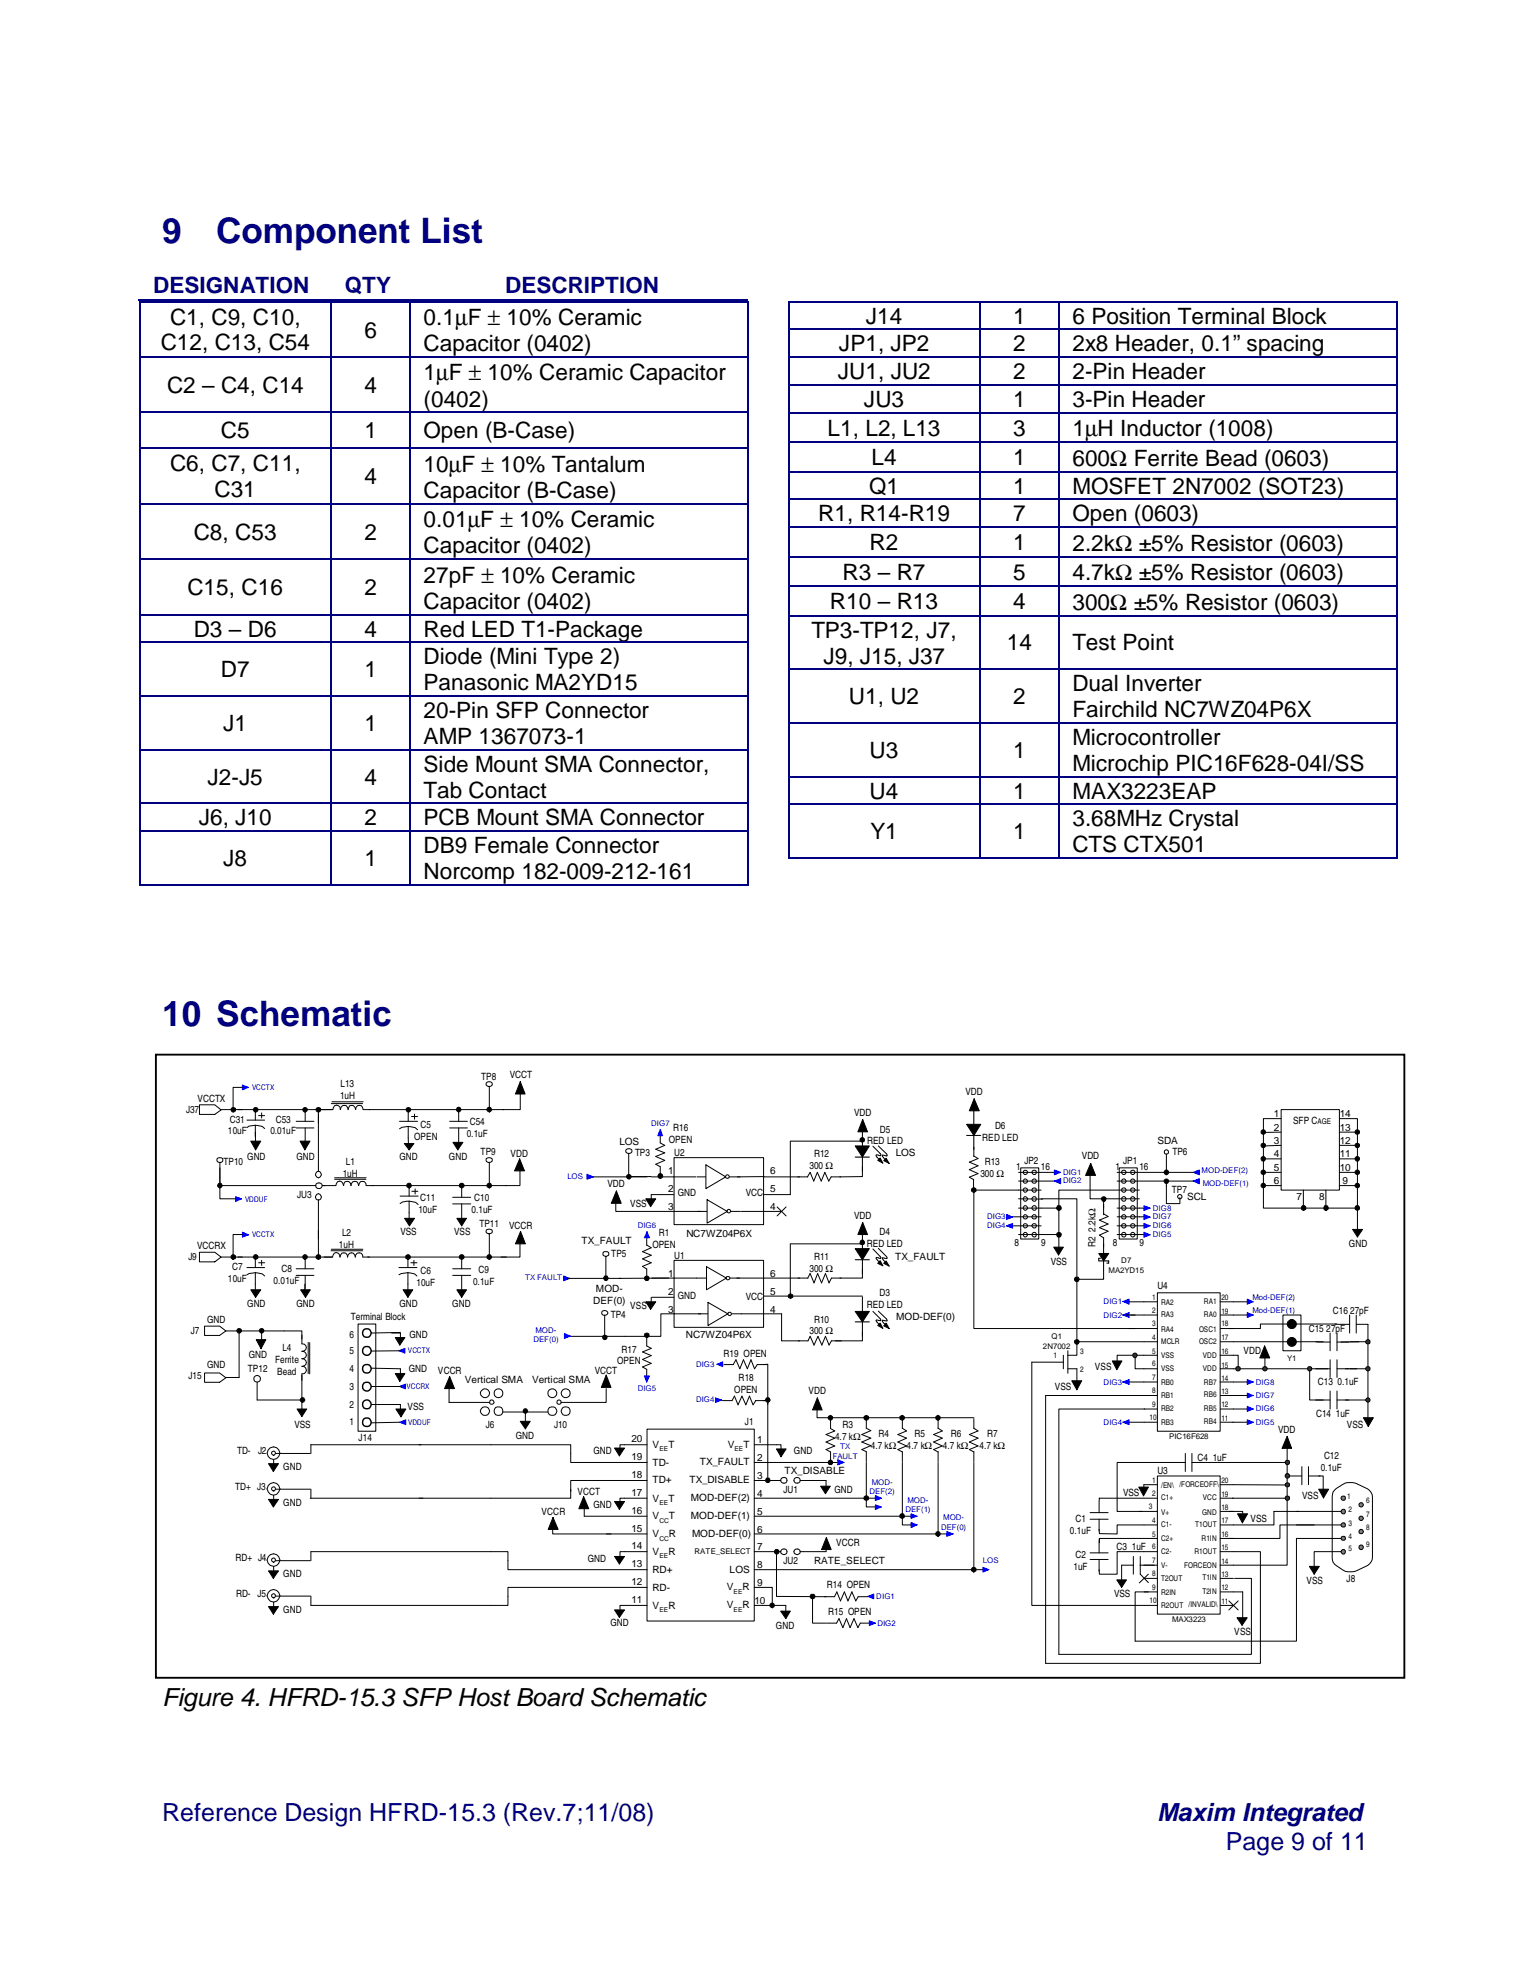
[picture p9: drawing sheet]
<svg xmlns="http://www.w3.org/2000/svg" width="216mm" height="279mm" viewBox="0 0 216 279" stroke-linecap="round" stroke-linejoin="round" font-family="sans-serif">
<defs><g id="words">
<g font-size="5" fill="#000080">
<text x="22.9" y="34.2">9</text>
<text x="30.5" y="34.2">Component List</text>
<text x="22.9" y="144.7">10 Schematic</text>
</g>
<text font-size="3.5" x="22.9" y="240.5">Figure 4. HFRD-15.3 SFP Host Board Schematic</text>
<g font-size="3.5" fill="#000080">
<text x="22.9" y="256.8">Reference Design HFRD-15.3 (Rev.7;11/08)</text>
<text x="163.1" y="256.8">Maxim Integrated</text>
<text x="172.8" y="260.8">Page 9 of 11</text>
</g>
<g font-size="3.2" fill="#000080">
<text x="21.6" y="41.4">DESIGNATION</text>
<text x="48.6" y="41.4">QTY</text>
<text x="71.2" y="41.4">DESCRIPTION</text>
</g>
<g font-size="3.2">
<text x="24" y="45.8">C1, C9, C10,</text>
<text x="51.4" y="47.6">6</text>
<text x="59.7" y="45.8">0.1µF ± 10% Ceramic</text>
<text x="122" y="45.6">J14</text>
<text x="142.8" y="45.6">1</text>
<text x="151.1" y="45.6">6 Position Terminal Block</text>
<text x="22.6" y="49.4">C12, C13, C54</text>
<text x="59.7" y="53.6">1µF ± 10% Ceramic Capacitor</text>
<text x="59.7" y="49.5">Capacitor (0402)</text>
<text x="118.1" y="53.5">JU1, JU2</text>
<text x="118.2" y="49.5">JP1, JP2</text>
<text x="142.8" y="53.5">2</text>
<text x="142.8" y="49.5">2</text>
<text x="151.1" y="53.5">2-Pin Header</text>
<text x="151.1" y="49.5">2x8 Header, 0.1” spacing</text>
<text x="23.5" y="55.4">C2 – C4, C14</text>
<text x="51.3" y="55.4">4</text>
<text x="59.7" y="57.3">(0402)</text>
<text x="121.8" y="57.4">JU3</text>
<text x="142.8" y="57.4">1</text>
<text x="151.1" y="57.4">3-Pin Header</text>
<text x="31.1" y="61.8">C5</text>
<text x="51.3" y="61.8">1</text>
<text x="59.7" y="61.8">Open (B-Case)</text>
<text x="116.6" y="61.4">L1, L2, L13</text>
<text x="122.8" y="65.6">L4</text>
<text x="142.8" y="65.6">1</text>
<text x="142.8" y="61.4">3</text>
<text x="151.1" y="61.5">1µH Inductor (1008)</text>
<text x="151.1" y="65.7">600Ω Ferrite Bead (0603)</text>
<text x="24" y="66.4">C6, C7, C11,</text>
<text x="30.2" y="70.1">C31</text>
<text x="51.4" y="68.2">4</text>
<text x="59.7" y="66.5">10µF ± 10% Tantalum</text>
<text x="59.7" y="70.2">Capacitor (B-Case)</text>
<text x="122.5" y="69.6">Q1</text>
<text x="142.8" y="69.6">1</text>
<text x="151.1" y="69.6">MOSFET 2N7002 (SOT23)</text>
<text x="27.3" y="76.1">C8, C53</text>
<text x="51.3" y="76.1">2</text>
<text x="59.7" y="74.3">0.01µF ± 10% Ceramic</text>
<text x="115.3" y="73.5">R1, R14-R19</text>
<text x="122.6" y="77.6">R2</text>
<text x="142.8" y="73.5">7</text>
<text x="142.8" y="77.6">1</text>
<text x="151.1" y="73.5">Open (0603)</text>
<text x="151.1" y="77.6">2.2kΩ ±5% Resistor (0603)</text>
<text x="26.4" y="83.9">C15, C16</text>
<text x="51.3" y="83.9">2</text>
<text x="59.7" y="82.1">27pF ± 10% Ceramic</text>
<text x="59.7" y="78">Capacitor (0402)</text>
<text x="118.7" y="81.7">R3 – R7</text>
<text x="142.8" y="81.7">5</text>
<text x="151.1" y="81.8">4.7kΩ ±5% Resistor (0603)</text>
<text x="27.3" y="89.7">D3 – D6</text>
<text x="51.3" y="89.7">4</text>
<text x="59.7" y="89.7">Red LED T1-Package</text>
<text x="59.7" y="85.8">Capacitor (0402)</text>
<text x="114.3" y="89.9">TP3-TP12, J7,</text>
<text x="117" y="85.9">R10 – R13</text>
<text x="142.8" y="85.9">4</text>
<text x="151.1" y="85.9">300Ω ±5% Resistor (0603)</text>
<text x="31.1" y="95.5">D7</text>
<text x="51.3" y="95.5">1</text>
<text x="59.7" y="93.6">Diode (Mini Type 2)</text>
<text x="116" y="93.6">J9, J15, J37</text>
<text x="141.9" y="91.7">14</text>
<text x="151.1" y="91.7">Test Point</text>
<text x="59.7" y="101.2">20-Pin SFP Connector</text>
<text x="59.7" y="97.3">Panasonic MA2YD15</text>
<text x="119.6" y="99.3">U1, U2</text>
<text x="142.8" y="99.3">2</text>
<text x="151.1" y="97.5">Dual Inverter</text>
<text x="151.1" y="101.1">Fairchild NC7WZ04P6X</text>
<text x="31.5" y="103">J1</text>
<text x="51.4" y="103">1</text>
<text x="59.7" y="104.9">AMP 1367073-1</text>
<text x="122.6" y="106.8">U3</text>
<text x="142.8" y="106.8">1</text>
<text x="151.1" y="105">Microcontroller</text>
<text x="29.3" y="110.6">J2-J5</text>
<text x="51.3" y="110.6">4</text>
<text x="59.7" y="108.8">Side Mount SMA Connector,</text>
<text x="59.7" y="112.4">Tab Contact</text>
<text x="122.6" y="112.6">U4</text>
<text x="142.8" y="112.6">1</text>
<text x="151.1" y="112.6">MAX3223EAP</text>
<text x="151.1" y="108.7">Microchip PIC16F628-04I/SS</text>
<text x="28" y="116.3">J6, J10</text>
<text x="51.4" y="116.3">2</text>
<text x="59.7" y="116.3">PCB Mount SMA Connector</text>
<text x="122.7" y="118.3">Y1</text>
<text x="142.8" y="118.3">1</text>
<text x="151.1" y="116.5">3.68MHz Crystal</text>
<text x="31.5" y="122.1">J8</text>
<text x="51.4" y="122.1">1</text>
<text x="59.7" y="120.3">DB9 Female Connector</text>
<text x="59.7" y="123.9">Norcomp 182-009-212-161</text>
<text x="151.1" y="120.1">CTS CTX501</text>
</g>
<g font-size="1.4">
<text x="27.9" y="155.3">VCCTX</text>
<text x="47.9" y="154.9">1uH</text>
<text x="48" y="153.2">L13</text>
<text x="67.8" y="152.3">TP8</text>
<text x="71.8" y="152">VCCT</text>
<text x="136.1" y="154.3">VDD</text>
<text x="26.2" y="156.9">J37</text>
<text x="32.1" y="159.9">10uF</text>
<text x="32.4" y="158.2">C31</text>
<text x="38.1" y="159.9">0.01uF</text>
<text x="38.9" y="158.2">C53</text>
<text x="58.4" y="160.7">OPEN</text>
<text x="59.3" y="159">C5</text>
<text x="65.8" y="160.2">0.1uF</text>
<text x="66.2" y="158.6">C54</text>
<text x="87.3" y="161.5">LOS</text>
<text x="94.2" y="161.1">OPEN</text>
<text x="94.9" y="159.4">R16</text>
<text x="120.4" y="157.3">VDD</text>
<text x="122.2" y="161.3">RED LED</text>
<text x="124" y="159.7">D5</text>
<text x="138.4" y="160.9">RED LED</text>
<text x="140.3" y="159.2">D6</text>
<text x="163.1" y="161.3">SDA</text>
<text x="179.5" y="161.3">3</text>
<text x="179.5" y="159.4">2</text>
<text x="179.5" y="157.5">1</text>
<text x="182.2" y="158.5">SFP C</text>
<text x="188.8" y="161.3">12</text>
<text x="188.8" y="159.4">13</text>
<text x="188.8" y="157.5">14</text>
<text x="31.5" y="164.3">TP10</text>
<text x="34.8" y="163.5">GND</text>
<text x="41.8" y="163.5">GND</text>
<text x="48.3" y="165.9">1uH</text>
<text x="48.7" y="164.3">L1</text>
<text x="56.3" y="163.5">GND</text>
<text x="63.2" y="163.5">GND</text>
<text x="67.7" y="162.9">TP9</text>
<text x="72" y="163.2">VDD</text>
<text x="85.6" y="167.4">VDD</text>
<text x="89.5" y="163">TP3</text>
<text x="94.1" y="165.6">1</text>
<text x="95" y="163">U2</text>
<text x="108.5" y="165.6">6</text>
<text x="114.1" y="164.8">300 Ω</text>
<text x="114.7" y="163.1">R12</text>
<text x="126.2" y="162.9">LOS</text>
<text x="138.2" y="165.9">300 Ω</text>
<text x="138.8" y="164.3">R13</text>
<text x="143.2" y="164.9">1</text>
<text x="144.4" y="164.1">JP2</text>
<text x="146.7" y="164.9">16</text>
<text x="152.4" y="163.4">VDD</text>
<text x="157.2" y="164.9">1</text>
<text x="158.3" y="164.1">JP1</text>
<text x="160.6" y="164.9">16</text>
<text x="165.2" y="162.9">TP6</text>
<text x="179.5" y="167">6</text>
<text x="179.5" y="165.1">5</text>
<text x="179.5" y="163.2">4</text>
<text x="188.8" y="165.1">10</text>
<text x="188.8" y="163.2">11</text>
<text x="189.2" y="167">9</text>
<text x="41.9" y="168.8">JU3</text>
<text x="59" y="170.9">10uF</text>
<text x="59.2" y="169.3">C11</text>
<text x="66.5" y="170.9">0.1uF</text>
<text x="66.8" y="169.3">C10</text>
<text x="67.6" y="172.9">TP11</text>
<text x="71.8" y="173.2">VCCR</text>
<text x="88.8" y="170.1">VSS</text>
<text x="94.1" y="168.1">2</text>
<text x="94.1" y="170.6">3</text>
<text x="95.5" y="168.7">GND</text>
<text x="105.1" y="168.7">VCC</text>
<text x="108.5" y="168.1">5</text>
<text x="108.5" y="170.6">4</text>
<text x="120.4" y="171.8">VDD</text>
<text x="165.1" y="168.2">TP7</text>
<text x="167.3" y="169.2">SCL</text>
<text x="182.7" y="169.1">7</text>
<text x="185.9" y="169.1">8</text>
<text x="26.5" y="177.7">J9</text>
<text x="27.8" y="176.1">VCCRX</text>
<text x="32.7" y="179">C7</text>
<text x="39.7" y="179.3">C8</text>
<text x="47.8" y="176">1uH</text>
<text x="48.2" y="174.3">L2</text>
<text x="56.4" y="174.2">VSS</text>
<text x="59.3" y="179.7">C6</text>
<text x="64" y="174.2">VSS</text>
<text x="67.4" y="179.5">C9</text>
<text x="82" y="175.4">TX_FAULT</text>
<text x="86.1" y="177.2">TP5</text>
<text x="91.9" y="176">OPEN</text>
<text x="92.8" y="174.3">R1</text>
<text x="95" y="177.5">U1</text>
<text x="96.7" y="174.3">NC7WZ04P6X</text>
<text x="114.1" y="179.3">300 Ω</text>
<text x="114.7" y="177.6">R11</text>
<text x="122.2" y="175.8">RED LED</text>
<text x="124" y="174.1">D4</text>
<text x="126.2" y="177.7">TX_FAULT</text>
<text x="143" y="175.6">8</text>
<text x="146.7" y="175.6">9</text>
<text x="148.1" y="178.3">VSS</text>
<text x="154.4" y="175.8" transform="rotate(-90 154.4 175.8)">R2 2.2kΩ</text>
<text x="156.8" y="175.6">8</text>
<text x="160.6" y="175.6">9</text>
<text x="190.1" y="175.8">GND</text>
<text x="32.1" y="180.7">10uF</text>
<text x="34.8" y="184.2">GND</text>
<text x="38.6" y="181">0.01uF</text>
<text x="41.8" y="184.2">GND</text>
<text x="56.3" y="184.2">GND</text>
<text x="58.7" y="181.3">10uF</text>
<text x="63.7" y="184.2">GND</text>
<text x="66.7" y="181.1">0.1uF</text>
<text x="83.6" y="183.9">DEF(0)</text>
<text x="84" y="182.2">MOD-</text>
<text x="86.1" y="185.8">TP4</text>
<text x="88.8" y="184.6">VSS</text>
<text x="94.1" y="180">1</text>
<text x="94.1" y="182.5">2</text>
<text x="94.1" y="185">3</text>
<text x="95.5" y="183.2">GND</text>
<text x="105.1" y="183.3">VCC</text>
<text x="108.5" y="180">6</text>
<text x="108.5" y="182.5">5</text>
<text x="108.5" y="185">4</text>
<text x="122.2" y="184.3">RED LED</text>
<text x="124" y="182.6">D3</text>
<text x="163.1" y="181.7">U4</text>
<text x="187.8" y="185.2">C16 27pF</text>
<text x="26.9" y="188">J7</text>
<text x="29.2" y="186.4">GND</text>
<text x="35.1" y="191.5">GND</text>
<text x="39.8" y="190.5">L4</text>
<text x="49.3" y="190.8">5</text>
<text x="49.3" y="188.7">6</text>
<text x="49.4" y="186.1">Terminal Block</text>
<text x="57.7" y="188.7">GND</text>
<text x="87.6" y="190.7">R17</text>
<text x="96.6" y="188.7">NC7WZ04P6X</text>
<text x="102" y="191.3">R19 OPEN</text>
<text x="114.1" y="188.1">300 Ω</text>
<text x="114.7" y="186.4">R10</text>
<text x="126.3" y="186.1">MOD-DEF(0)</text>
<text x="175.3" y="190.8">VDD</text>
<text x="184.4" y="187.7">C15 27pF</text>
<text x="26.5" y="194.4">J15</text>
<text x="29.2" y="192.8">GND</text>
<text x="34.9" y="193.4">TP12</text>
<text x="38.8" y="192.1">Ferrite</text>
<text x="39.1" y="193.8">Bead</text>
<text x="49.3" y="195.9">3</text>
<text x="49.3" y="193.4">4</text>
<text x="57.6" y="193.4">GND</text>
<text x="61.7" y="193.7">VCCR</text>
<text x="65.5" y="194.9">Vertical SMA</text>
<text x="75" y="194.9">Vertical SMA</text>
<text x="83.8" y="193.7">VCCT</text>
<text x="87" y="192.3">OPEN</text>
<text x="103.5" y="196.4">OPEN</text>
<text x="104.1" y="194.7">R18</text>
<text x="114" y="196.5">VDD</text>
<text x="148.6" y="195.9">VSS</text>
<text x="154.3" y="193.1">VSS</text>
<text x="185.7" y="195.3">C13 0.1uF</text>
<text x="41.5" y="201.3">VSS</text>
<text x="49.3" y="200.9">1</text>
<text x="49.3" y="198.4">2</text>
<text x="50.5" y="203.2">J14</text>
<text x="57.4" y="198.8">VSS</text>
<text x="68.5" y="201.3">J6</text>
<text x="72.7" y="202.8">GND</text>
<text x="78.1" y="201.3">J10</text>
<text x="89" y="203.3">20</text>
<text x="105" y="200.9">J1</text>
<text x="106.7" y="203.5">1</text>
<text x="117.7" y="203">4.7 kΩ</text>
<text x="118.7" y="201.3">R3</text>
<text x="123.8" y="202.6">R4</text>
<text x="128.9" y="202.6">R5</text>
<text x="134" y="202.6">R6</text>
<text x="139.1" y="202.6">R7</text>
<text x="180.1" y="202">VDD</text>
<text x="185.5" y="199.7">C14 1uF</text>
<text x="189.8" y="201.3">VSS</text>
<text x="33.4" y="205">TD-</text>
<text x="36.4" y="204.9">J2</text>
<text x="39.9" y="207.2">GND</text>
<text x="83.7" y="205">GND</text>
<text x="89" y="205.8">19</text>
<text x="89" y="208.3">18</text>
<text x="91.9" y="204.1">V</text>
<text x="91.9" y="206.6">TD-</text>
<text x="91.9" y="209.1">TD+</text>
<text x="94.2" y="204.1">T</text>
<text x="97.2" y="209.1">TX_DISABLE</text>
<text x="98.6" y="206.6">TX_FAULT</text>
<text x="102.6" y="204.1">V</text>
<text x="104.8" y="204.1">T</text>
<text x="106.7" y="206">2</text>
<text x="106.7" y="208.5">3</text>
<text x="110.6" y="207.9">TX_DISABLE</text>
<text x="111.9" y="205">GND</text>
<text x="122.7" y="204.3">4.7 kΩ</text>
<text x="127.8" y="204.3">4.7 kΩ</text>
<text x="132.9" y="204.3">4.7 kΩ</text>
<text x="138" y="204.3">4.7 kΩ</text>
<text x="163.1" y="207.9">U3</text>
<text x="168.7" y="206">C4 1uF</text>
<text x="186.1" y="207.4">0.1uF</text>
<text x="186.6" y="205.7">C12</text>
<text x="33.1" y="210.1">TD+ J3</text>
<text x="39.9" y="212.3">GND</text>
<text x="76.3" y="213.5">VCCR</text>
<text x="81.4" y="210.7">VCCT</text>
<text x="83.7" y="212.6">GND</text>
<text x="89" y="210.9">17</text>
<text x="89" y="213.4">16</text>
<text x="89" y="215.9">15</text>
<text x="91.9" y="214.2">V</text>
<text x="91.9" y="211.7">V</text>
<text x="94.2" y="211.7">T</text>
<text x="94.2" y="214.2">T</text>
<text x="97.4" y="211.6">MOD-DEF(2)</text>
<text x="97.4" y="214.2">MOD-DEF(1)</text>
<text x="106.7" y="211">4</text>
<text x="106.7" y="213.5">5</text>
<text x="110.4" y="210.4">JU1</text>
<text x="117.6" y="210.4">GND</text>
<text x="151.6" y="214.5">C1</text>
<text x="158.3" y="210.9">VSS</text>
<text x="176.2" y="214.5">VSS</text>
<text x="183.5" y="211.3">VSS</text>
<text x="33.2" y="220.1">RD+ J4</text>
<text x="82.8" y="220.1">GND</text>
<text x="89" y="218.4">14</text>
<text x="89" y="220.9">13</text>
<text x="91.9" y="221.7">RD+</text>
<text x="91.9" y="216.7">V</text>
<text x="91.9" y="219.2">V</text>
<text x="94.2" y="219.2">R</text>
<text x="94.2" y="216.7">R</text>
<text x="97.5" y="216.7">MOD-DEF(0)</text>
<text x="102.8" y="221.7">LOS</text>
<text x="106.7" y="216.1">6</text>
<text x="106.7" y="218.6">7</text>
<text x="106.7" y="221.1">8</text>
<text x="110.4" y="220.5">JU2</text>
<text x="114.7" y="220.5">RATE_SELECT</text>
<text x="117.9" y="217.9">VCCR</text>
<text x="150.8" y="216.2">0.1uF</text>
<text x="151.3" y="221.3">1uF</text>
<text x="151.6" y="219.6">C2</text>
<text x="157.4" y="218.6">C3 1uF</text>
<text x="33.3" y="225.1">RD- J5</text>
<text x="39.9" y="222.3">GND</text>
<text x="39.9" y="227.4">GND</text>
<text x="89" y="223.4">12</text>
<text x="89" y="226">11</text>
<text x="91.9" y="224.2">RD-</text>
<text x="91.9" y="226.8">V</text>
<text x="94.2" y="226.8">R</text>
<text x="102.4" y="226.7">V</text>
<text x="102.4" y="224.2">V</text>
<text x="104.6" y="224.2">R</text>
<text x="104.6" y="226.7">R</text>
<text x="106.3" y="226.1">10</text>
<text x="106.7" y="223.6">9</text>
<text x="116.5" y="223.9">R14 OPEN</text>
<text x="116.7" y="227.6">R15 OPEN</text>
<text x="157" y="225.2">VSS</text>
<text x="184.1" y="223.3">VSS</text>
<text x="189.8" y="223">J8</text>
<text x="86" y="229.2">GND</text>
<text x="109.3" y="229.6">GND</text>
<text x="173.9" y="230.5">VSS</text>
</g>
<g font-size="1.1" fill="#00f">
<text x="35.5" y="153.6">VCCTX</text>
<text x="91.8" y="158.7">DIG7</text>
<text x="80" y="166.2">LOS</text>
<text x="149.8" y="165.6">DIG1</text>
<text x="149.8" y="166.8">DIG2</text>
<text x="169.3" y="165.3">MOD-DEF(2)</text>
<text x="169.5" y="167.2">MOD-DEF(1)</text>
<text x="34.5" y="169.4">VDDUF</text>
<text x="89.9" y="173.1">DIG6</text>
<text x="139.1" y="171.9">DIG3</text>
<text x="139.1" y="173.1">DIG4</text>
<text x="162.5" y="173.1">DIG6</text>
<text x="162.5" y="171.9">DIG7</text>
<text x="162.5" y="170.6">DIG8</text>
<text x="35.5" y="174.4">VCCTX</text>
<text x="162.5" y="174.4">DIG5</text>
<text x="74" y="180.4">TX FAULT</text>
<text x="155.5" y="185.8">DIG2</text>
<text x="155.5" y="183.9">DIG1</text>
<text x="176.5" y="183.2">Mod-DEF(2)</text>
<text x="176.5" y="185.1">Mod-DEF(1)</text>
<text x="57.5" y="190.8">VCCTX</text>
<text x="75.2" y="189.2">DEF(0)</text>
<text x="75.5" y="187.9">MOD-</text>
<text x="57.3" y="195.8">VCCRX</text>
<text x="89.9" y="196.1">DIG5</text>
<text x="98.1" y="197.7">DIG4</text>
<text x="98.1" y="192.7">DIG3</text>
<text x="155.5" y="195.2">DIG3</text>
<text x="177" y="195.2">DIG8</text>
<text x="177" y="197.1">DIG7</text>
<text x="57.5" y="200.9">VDDUF</text>
<text x="155.5" y="200.9">DIG4</text>
<text x="177" y="199">DIG6</text>
<text x="177" y="200.9">DIG5</text>
<text x="117.3" y="205.6">FAULT</text>
<text x="118.4" y="204.3">TX</text>
<text x="122.9" y="209.3">MOD-</text>
<text x="122.5" y="210.7">DEF(2)</text>
<text x="127.6" y="213.2">DEF(1)</text>
<text x="127.9" y="211.8">MOD-</text>
<text x="132.6" y="215.7">DEF(0)</text>
<text x="132.9" y="214.3">MOD-</text>
<text x="138.5" y="220.3">LOS</text>
<text x="123.5" y="225.4">DIG1</text>
<text x="123.7" y="229.2">DIG2</text>
</g>
<g font-size="1.1">
<text x="185.7" y="158.5">AGE</text>
<text x="156.2" y="179.4">MA2YD15</text>
<text x="158" y="178.1">D7</text>
<text x="162.3" y="185">2</text>
<text x="162.3" y="183.3">1</text>
<text x="163.6" y="183.9">RA2</text>
<text x="163.6" y="185.7">RA3</text>
<text x="169.7" y="185.7">RA0</text>
<text x="169.7" y="183.9">RA1</text>
<text x="172.1" y="185.2">19</text>
<text x="172.1" y="183.3">20</text>
<text x="147" y="190.1">2N7002</text>
<text x="148.2" y="188.8">Q1</text>
<text x="148.5" y="191.5">1</text>
<text x="152.2" y="190.8">3</text>
<text x="162.3" y="190.8">5</text>
<text x="162.3" y="188.9">4</text>
<text x="162.3" y="186.9">3</text>
<text x="163.6" y="187.7">RA4</text>
<text x="163.6" y="189.5">MCLR</text>
<text x="163.6" y="191.4">VSS</text>
<text x="169" y="189.5">OSC2</text>
<text x="169" y="187.7">OSC1</text>
<text x="169.5" y="191.4">VDD</text>
<text x="172.1" y="190.8">16</text>
<text x="172.1" y="188.9">17</text>
<text x="172.1" y="187">18</text>
<text x="181.4" y="191.8">Y1</text>
<text x="152.2" y="193.4">2</text>
<text x="162.3" y="194.5">7</text>
<text x="162.3" y="192.6">6</text>
<text x="162.3" y="196.3">8</text>
<text x="163.6" y="193.3">VSS</text>
<text x="163.6" y="195.3">RB0</text>
<text x="163.6" y="197.1">RB1</text>
<text x="169.5" y="193.3">VDD</text>
<text x="169.7" y="197">RB6</text>
<text x="169.7" y="195.2">RB7</text>
<text x="172.1" y="196.5">13</text>
<text x="172.1" y="194.6">14</text>
<text x="172.1" y="192.8">15</text>
<text x="162" y="200.2">10</text>
<text x="162.3" y="198.3">9</text>
<text x="163.6" y="199">RB2</text>
<text x="163.6" y="200.9">RB3</text>
<text x="164.8" y="202.8">PIC16F628</text>
<text x="169.7" y="200.8">RB4</text>
<text x="169.7" y="198.9">RB5</text>
<text x="172.1" y="200.3">11</text>
<text x="172.1" y="198.3">12</text>
<text x="162.3" y="209.1">1</text>
<text x="163.6" y="209.8">/EN\ /FORCEOFF\</text>
<text x="172.1" y="209.1">20</text>
<text x="161.9" y="212.7">3</text>
<text x="162.3" y="214.7">4</text>
<text x="162.3" y="210.9">2</text>
<text x="163.6" y="211.5">C1+</text>
<text x="163.6" y="213.5">V+</text>
<text x="163.6" y="215.3">C1-</text>
<text x="168.4" y="215.3">T1OUT</text>
<text x="169.4" y="213.5">GND</text>
<text x="169.5" y="211.5">VCC</text>
<text x="172.1" y="214.7">17</text>
<text x="172.1" y="212.8">18</text>
<text x="172.1" y="211">19</text>
<text x="189.9" y="211.2">1</text>
<text x="190" y="213.2">2</text>
<text x="190" y="215.1">3</text>
<text x="192.5" y="211.9">6</text>
<text x="192.5" y="213.8">7</text>
<text x="192.5" y="215.7">8</text>
<text x="97.9" y="219.1">RATE_SELECT</text>
<text x="162.3" y="220.3">7</text>
<text x="162.3" y="218.4">6</text>
<text x="162.3" y="216.7">5</text>
<text x="163.6" y="217.3">C2+</text>
<text x="163.6" y="219">C2-</text>
<text x="163.6" y="221.1">V-</text>
<text x="166.9" y="221">FORCEON</text>
<text x="168.4" y="219.1">R1OUT</text>
<text x="169.3" y="217.3">R1IN</text>
<text x="172.1" y="220.5">14</text>
<text x="172.1" y="218.5">15</text>
<text x="172.1" y="216.7">16</text>
<text x="190" y="217">4</text>
<text x="190" y="218.7">5</text>
<text x="192.5" y="218.1">9</text>
<text x="162" y="226">10</text>
<text x="162.3" y="224.2">9</text>
<text x="162.3" y="222.2">8</text>
<text x="163.6" y="222.9">T2OUT</text>
<text x="163.6" y="224.8">R2IN</text>
<text x="163.6" y="226.7">R2OUT /INVALID\</text>
<text x="169.5" y="224.7">T2IN</text>
<text x="169.5" y="222.8">T1IN</text>
<text x="172.1" y="226.1">11</text>
<text x="172.1" y="224.2">12</text>
<text x="172.1" y="222.2">13</text>
<text x="165.2" y="228.6">MAX3223</text>
</g>
<g font-size=".9">
<text x="92.9" y="204.6">EE</text>
<text x="103.5" y="204.6">EE</text>
<text x="92.9" y="212.1">EE</text>
<text x="92.9" y="214.6">CC</text>
<text x="92.9" y="217.2">CC</text>
<text x="92.9" y="219.7">EE</text>
<text x="92.9" y="227.2">EE</text>
<text x="103.4" y="224.7">EE</text>
<text x="103.4" y="227.2">EE</text>
</g>
</g></defs>
<path d="M19.4 42.3h27.3" fill="none" stroke="#000080" stroke-width=".25"/>
<path d="M46.4 42.2h.3v.2h-.3z" fill="#000080"/>
<path d="M46.7 42.3h11.1" fill="none" stroke="#000080" stroke-width=".25"/>
<path d="M57.5 42.2h.3v.2h-.3z" fill="#000080"/>
<path d="M57.8 42.3h47.6" fill="none" stroke="#000080" stroke-width=".25"/>
<path d="M19.6 42.4h.2v.3h-.2z" fill="#000080"/>
<path d="M19.8 42.5h26.8" fill="none" stroke="#000080" stroke-width=".25"/>
<path d="M46.6 42.4h.2v.3h-.2z" fill="#000080"/>
<path d="M46.8 42.5h10.9" fill="none" stroke="#000080" stroke-width=".25"/>
<path d="M57.7 42.4h.2v.3h-.2z" fill="#000080"/>
<path d="M57.9 42.5h47.4" fill="none" stroke="#000080" stroke-width=".25"/>
<path d="M105.3 42.4h.2v.3h-.2z" fill="#000080"/>
<path d="M19.7 42.7v7.5M46.7 42.7v7.5M57.8 42.7v7.5M105.4 42.7v7.5" fill="none" stroke="#000080" stroke-width=".25"/>
<path d="M19.6 50.2h.2v.3h-.2z" fill="#000080"/>
<path d="M19.8 50.3h26.8" fill="none" stroke="#000080" stroke-width=".25"/>
<path d="M46.6 50.2h.2v.3h-.2z" fill="#000080"/>
<path d="M46.8 50.3h10.9" fill="none" stroke="#000080" stroke-width=".25"/>
<path d="M57.7 50.2h.2v.3h-.2z" fill="#000080"/>
<path d="M57.9 50.3h47.4" fill="none" stroke="#000080" stroke-width=".25"/>
<path d="M105.3 50.2h.2v.3h-.2z" fill="#000080"/>
<path d="M19.7 50.5v7.5M46.7 50.5v7.5M57.8 50.5v7.5M105.4 50.5v7.5" fill="none" stroke="#000080" stroke-width=".25"/>
<path d="M19.6 58h.2v.2h-.2z" fill="#000080"/>
<path d="M19.8 58.1h26.8" fill="none" stroke="#000080" stroke-width=".25"/>
<path d="M46.6 58h.2v.2h-.2z" fill="#000080"/>
<path d="M46.8 58.1h10.9" fill="none" stroke="#000080" stroke-width=".25"/>
<path d="M57.7 58h.2v.2h-.2z" fill="#000080"/>
<path d="M57.9 58.1h47.4" fill="none" stroke="#000080" stroke-width=".25"/>
<path d="M105.3 58h.2v.2h-.2z" fill="#000080"/>
<path d="M19.7 58.2v4.9M46.7 58.2v4.9M57.8 58.2v4.9M105.4 58.2v4.9" fill="none" stroke="#000080" stroke-width=".25"/>
<path d="M19.6 63.1h.2v.2h-.2z" fill="#000080"/>
<path d="M19.8 63.2h26.8" fill="none" stroke="#000080" stroke-width=".25"/>
<path d="M46.6 63.1h.2v.2h-.2z" fill="#000080"/>
<path d="M46.8 63.2h10.9" fill="none" stroke="#000080" stroke-width=".25"/>
<path d="M57.7 63.1h.2v.2h-.2z" fill="#000080"/>
<path d="M57.9 63.2h47.4" fill="none" stroke="#000080" stroke-width=".25"/>
<path d="M105.3 63.1h.2v.2h-.2z" fill="#000080"/>
<path d="M19.7 63.3v7.6M46.7 63.3v7.6M57.8 63.3v7.6M105.4 63.3v7.6" fill="none" stroke="#000080" stroke-width=".25"/>
<path d="M19.6 70.9h.2v.3h-.2z" fill="#000080"/>
<path d="M19.8 71h26.8" fill="none" stroke="#000080" stroke-width=".25"/>
<path d="M46.6 70.9h.2v.3h-.2z" fill="#000080"/>
<path d="M46.8 71h10.9" fill="none" stroke="#000080" stroke-width=".25"/>
<path d="M57.7 70.9h.2v.3h-.2z" fill="#000080"/>
<path d="M57.9 71h47.4" fill="none" stroke="#000080" stroke-width=".25"/>
<path d="M105.3 70.9h.2v.3h-.2z" fill="#000080"/>
<path d="M19.7 71.2v7.5M46.7 71.2v7.5M57.8 71.2v7.5M105.4 71.2v7.5" fill="none" stroke="#000080" stroke-width=".25"/>
<path d="M19.6 78.7h.2v.2h-.2z" fill="#000080"/>
<path d="M19.8 78.8h26.8" fill="none" stroke="#000080" stroke-width=".25"/>
<path d="M46.6 78.7h.2v.2h-.2z" fill="#000080"/>
<path d="M46.8 78.8h10.9" fill="none" stroke="#000080" stroke-width=".25"/>
<path d="M57.7 78.7h.2v.2h-.2z" fill="#000080"/>
<path d="M57.9 78.8h47.4" fill="none" stroke="#000080" stroke-width=".25"/>
<path d="M105.3 78.7h.2v.2h-.2z" fill="#000080"/>
<path d="M19.7 78.9v7.6M46.7 78.9v7.6M57.8 78.9v7.6M105.4 78.9v7.6" fill="none" stroke="#000080" stroke-width=".25"/>
<path d="M19.6 86.5h.2v.3h-.2z" fill="#000080"/>
<path d="M19.8 86.7h26.8" fill="none" stroke="#000080" stroke-width=".25"/>
<path d="M46.6 86.5h.2v.3h-.2z" fill="#000080"/>
<path d="M46.8 86.7h10.9" fill="none" stroke="#000080" stroke-width=".25"/>
<path d="M57.7 86.5h.2v.3h-.2z" fill="#000080"/>
<path d="M57.9 86.7h47.4" fill="none" stroke="#000080" stroke-width=".25"/>
<path d="M105.3 86.5h.2v.3h-.2z" fill="#000080"/>
<path d="M19.7 86.8v3.6M46.7 86.8v3.6M57.8 86.8v3.6M105.4 86.8v3.6" fill="none" stroke="#000080" stroke-width=".25"/>
<path d="M19.6 90.4h.2v.3h-.2z" fill="#000080"/>
<path d="M19.8 90.5h26.8" fill="none" stroke="#000080" stroke-width=".25"/>
<path d="M46.6 90.4h.2v.3h-.2z" fill="#000080"/>
<path d="M46.8 90.5h10.9" fill="none" stroke="#000080" stroke-width=".25"/>
<path d="M57.7 90.4h.2v.3h-.2z" fill="#000080"/>
<path d="M57.9 90.5h47.4" fill="none" stroke="#000080" stroke-width=".25"/>
<path d="M105.3 90.4h.2v.3h-.2z" fill="#000080"/>
<path d="M19.7 90.7v7.3M46.7 90.7v7.3M57.8 90.7v7.3M105.4 90.7v7.3" fill="none" stroke="#000080" stroke-width=".25"/>
<path d="M19.6 98h.2v.3h-.2z" fill="#000080"/>
<path d="M19.8 98.1h26.8" fill="none" stroke="#000080" stroke-width=".25"/>
<path d="M46.6 98h.2v.3h-.2z" fill="#000080"/>
<path d="M46.8 98.1h10.9" fill="none" stroke="#000080" stroke-width=".25"/>
<path d="M57.7 98h.2v.3h-.2z" fill="#000080"/>
<path d="M57.9 98.1h47.4" fill="none" stroke="#000080" stroke-width=".25"/>
<path d="M105.3 98h.2v.3h-.2z" fill="#000080"/>
<path d="M19.7 98.3v7.3M46.7 98.3v7.3M57.8 98.3v7.3M105.4 98.3v7.3" fill="none" stroke="#000080" stroke-width=".25"/>
<path d="M19.6 105.6h.2v.2h-.2z" fill="#000080"/>
<path d="M19.8 105.7h26.8" fill="none" stroke="#000080" stroke-width=".25"/>
<path d="M46.6 105.6h.2v.2h-.2z" fill="#000080"/>
<path d="M46.8 105.7h10.9" fill="none" stroke="#000080" stroke-width=".25"/>
<path d="M57.7 105.6h.2v.2h-.2z" fill="#000080"/>
<path d="M57.9 105.7h47.4" fill="none" stroke="#000080" stroke-width=".25"/>
<path d="M105.3 105.6h.2v.2h-.2z" fill="#000080"/>
<path d="M19.7 105.8v7.3M46.7 105.8v7.3M57.8 105.8v7.3M105.4 105.8v7.3" fill="none" stroke="#000080" stroke-width=".25"/>
<path d="M19.6 113.1h.2v.3h-.2z" fill="#000080"/>
<path d="M19.8 113.2h26.8" fill="none" stroke="#000080" stroke-width=".25"/>
<path d="M46.6 113.1h.2v.3h-.2z" fill="#000080"/>
<path d="M46.8 113.2h10.9" fill="none" stroke="#000080" stroke-width=".25"/>
<path d="M57.7 113.1h.2v.3h-.2z" fill="#000080"/>
<path d="M57.9 113.2h47.4" fill="none" stroke="#000080" stroke-width=".25"/>
<path d="M105.3 113.1h.2v.3h-.2z" fill="#000080"/>
<path d="M19.7 113.4v3.6M46.7 113.4v3.6M57.8 113.4v3.6M105.4 113.4v3.6" fill="none" stroke="#000080" stroke-width=".25"/>
<path d="M19.6 117h.2v.3h-.2z" fill="#000080"/>
<path d="M19.8 117.2h26.8" fill="none" stroke="#000080" stroke-width=".25"/>
<path d="M46.6 117h.2v.3h-.2z" fill="#000080"/>
<path d="M46.8 117.2h10.9" fill="none" stroke="#000080" stroke-width=".25"/>
<path d="M57.7 117h.2v.3h-.2z" fill="#000080"/>
<path d="M57.9 117.2h47.4" fill="none" stroke="#000080" stroke-width=".25"/>
<path d="M105.3 117h.2v.3h-.2z" fill="#000080"/>
<path d="M19.7 117.3v7.3" fill="none" stroke="#000080" stroke-width=".25"/>
<path d="M19.6 124.6h.2v.3h-.2z" fill="#000080"/>
<path d="M46.7 117.3v7.3M19.8 124.8h26.8" fill="none" stroke="#000080" stroke-width=".25"/>
<path d="M46.6 124.6h.2v.3h-.2z" fill="#000080"/>
<path d="M57.8 117.3v7.3M46.8 124.8h10.9" fill="none" stroke="#000080" stroke-width=".25"/>
<path d="M57.7 124.6h.2v.3h-.2z" fill="#000080"/>
<path d="M105.4 117.3v7.3M57.9 124.8h47.4" fill="none" stroke="#000080" stroke-width=".25"/>
<g fill="#000080">
<path d="M105.3 124.6h.2v.3h-.2z"/>
<path d="M111 42.4h.3v.3h-.3z"/>
</g>
<path d="M111.3 42.5h26.7" fill="none" stroke="#000080" stroke-width=".25"/>
<path d="M138 42.4h.3v.3h-.3z" fill="#000080"/>
<path d="M138.3 42.5h10.8" fill="none" stroke="#000080" stroke-width=".25"/>
<path d="M149.1 42.4h.3v.3h-.3z" fill="#000080"/>
<path d="M149.4 42.5h47.3" fill="none" stroke="#000080" stroke-width=".25"/>
<path d="M196.7 42.4h.3v.3h-.3z" fill="#000080"/>
<path d="M111.1 42.7v3.6M138.1 42.7v3.6M149.2 42.7v3.6M196.9 42.7v3.6" fill="none" stroke="#000080" stroke-width=".25"/>
<path d="M111 46.3h.3v.3h-.3z" fill="#000080"/>
<path d="M111.3 46.4h26.7" fill="none" stroke="#000080" stroke-width=".25"/>
<path d="M138 46.3h.3v.3h-.3z" fill="#000080"/>
<path d="M138.3 46.4h10.8" fill="none" stroke="#000080" stroke-width=".25"/>
<path d="M149.1 46.3h.3v.3h-.3z" fill="#000080"/>
<path d="M149.4 46.4h47.3" fill="none" stroke="#000080" stroke-width=".25"/>
<path d="M196.7 46.3h.3v.3h-.3z" fill="#000080"/>
<path d="M111.1 46.6v3.6M138.1 46.6v3.6M149.2 46.6v3.6M196.9 46.6v3.6" fill="none" stroke="#000080" stroke-width=".25"/>
<path d="M111 50.2h.3v.3h-.3z" fill="#000080"/>
<path d="M111.3 50.4h26.7" fill="none" stroke="#000080" stroke-width=".25"/>
<path d="M138 50.2h.3v.3h-.3z" fill="#000080"/>
<path d="M138.3 50.4h10.8" fill="none" stroke="#000080" stroke-width=".25"/>
<path d="M149.1 50.2h.3v.3h-.3z" fill="#000080"/>
<path d="M149.4 50.4h47.3" fill="none" stroke="#000080" stroke-width=".25"/>
<path d="M196.7 50.2h.3v.3h-.3z" fill="#000080"/>
<path d="M111.1 50.5v3.6M138.1 50.5v3.6M149.2 50.5v3.6M196.9 50.5v3.6" fill="none" stroke="#000080" stroke-width=".25"/>
<path d="M111 54.1h.3v.3h-.3z" fill="#000080"/>
<path d="M111.3 54.3h26.7" fill="none" stroke="#000080" stroke-width=".25"/>
<path d="M138 54.1h.3v.3h-.3z" fill="#000080"/>
<path d="M138.3 54.3h10.8" fill="none" stroke="#000080" stroke-width=".25"/>
<path d="M149.1 54.1h.3v.3h-.3z" fill="#000080"/>
<path d="M149.4 54.3h47.3" fill="none" stroke="#000080" stroke-width=".25"/>
<path d="M196.7 54.1h.3v.3h-.3z" fill="#000080"/>
<path d="M111.1 54.4v3.7M138.1 54.4v3.7M149.2 54.4v3.7M196.9 54.4v3.7" fill="none" stroke="#000080" stroke-width=".25"/>
<path d="M111 58.1h.3v.2h-.3z" fill="#000080"/>
<path d="M111.3 58.2h26.7" fill="none" stroke="#000080" stroke-width=".25"/>
<path d="M138 58.1h.3v.2h-.3z" fill="#000080"/>
<path d="M138.3 58.2h10.8" fill="none" stroke="#000080" stroke-width=".25"/>
<path d="M149.1 58.1h.3v.2h-.3z" fill="#000080"/>
<path d="M149.4 58.2h47.3" fill="none" stroke="#000080" stroke-width=".25"/>
<path d="M196.7 58.1h.3v.2h-.3z" fill="#000080"/>
<path d="M111.1 58.3v3.9M138.1 58.3v3.9M149.2 58.3v3.9M196.9 58.3v3.9" fill="none" stroke="#000080" stroke-width=".25"/>
<path d="M111 62.2h.3v.3h-.3z" fill="#000080"/>
<path d="M111.3 62.4h26.7" fill="none" stroke="#000080" stroke-width=".25"/>
<path d="M138 62.2h.3v.3h-.3z" fill="#000080"/>
<path d="M138.3 62.4h10.8" fill="none" stroke="#000080" stroke-width=".25"/>
<path d="M149.1 62.2h.3v.3h-.3z" fill="#000080"/>
<path d="M149.4 62.4h47.3" fill="none" stroke="#000080" stroke-width=".25"/>
<path d="M196.7 62.2h.3v.3h-.3z" fill="#000080"/>
<path d="M111.1 62.5v3.9M138.1 62.5v3.9M149.2 62.5v3.9M196.9 62.5v3.9" fill="none" stroke="#000080" stroke-width=".25"/>
<path d="M111 66.4h.3v.2h-.3z" fill="#000080"/>
<path d="M111.3 66.5h26.7" fill="none" stroke="#000080" stroke-width=".25"/>
<path d="M138 66.4h.3v.2h-.3z" fill="#000080"/>
<path d="M138.3 66.5h10.8" fill="none" stroke="#000080" stroke-width=".25"/>
<path d="M149.1 66.4h.3v.2h-.3z" fill="#000080"/>
<path d="M149.4 66.5h47.3" fill="none" stroke="#000080" stroke-width=".25"/>
<path d="M196.7 66.4h.3v.2h-.3z" fill="#000080"/>
<path d="M111.1 66.6v3.7M138.1 66.6v3.7M149.2 66.6v3.7M196.9 66.6v3.7" fill="none" stroke="#000080" stroke-width=".25"/>
<path d="M111 70.3h.3v.2h-.3z" fill="#000080"/>
<path d="M111.3 70.4h26.7" fill="none" stroke="#000080" stroke-width=".25"/>
<path d="M138 70.3h.3v.2h-.3z" fill="#000080"/>
<path d="M138.3 70.4h10.8" fill="none" stroke="#000080" stroke-width=".25"/>
<path d="M149.1 70.3h.3v.2h-.3z" fill="#000080"/>
<path d="M149.4 70.4h47.3" fill="none" stroke="#000080" stroke-width=".25"/>
<path d="M196.7 70.3h.3v.2h-.3z" fill="#000080"/>
<path d="M111.1 70.5v3.7M138.1 70.5v3.7M149.2 70.5v3.7M196.9 70.5v3.7" fill="none" stroke="#000080" stroke-width=".25"/>
<path d="M111 74.2h.3v.3h-.3z" fill="#000080"/>
<path d="M111.3 74.3h26.7" fill="none" stroke="#000080" stroke-width=".25"/>
<path d="M138 74.2h.3v.3h-.3z" fill="#000080"/>
<path d="M138.3 74.3h10.8" fill="none" stroke="#000080" stroke-width=".25"/>
<path d="M149.1 74.2h.3v.3h-.3z" fill="#000080"/>
<path d="M149.4 74.3h47.3" fill="none" stroke="#000080" stroke-width=".25"/>
<path d="M196.7 74.2h.3v.3h-.3z" fill="#000080"/>
<path d="M111.1 74.5v3.9M138.1 74.5v3.9M149.2 74.5v3.9M196.9 74.5v3.9" fill="none" stroke="#000080" stroke-width=".25"/>
<path d="M111 78.4h.3v.2h-.3z" fill="#000080"/>
<path d="M111.3 78.5h26.7" fill="none" stroke="#000080" stroke-width=".25"/>
<path d="M138 78.4h.3v.2h-.3z" fill="#000080"/>
<path d="M138.3 78.5h10.8" fill="none" stroke="#000080" stroke-width=".25"/>
<path d="M149.1 78.4h.3v.2h-.3z" fill="#000080"/>
<path d="M149.4 78.5h47.3" fill="none" stroke="#000080" stroke-width=".25"/>
<path d="M196.7 78.4h.3v.2h-.3z" fill="#000080"/>
<path d="M111.1 78.6v3.9M138.1 78.6v3.9M149.2 78.6v3.9M196.9 78.6v3.9" fill="none" stroke="#000080" stroke-width=".25"/>
<path d="M111 82.5h.3v.3h-.3z" fill="#000080"/>
<path d="M111.3 82.6h26.7" fill="none" stroke="#000080" stroke-width=".25"/>
<path d="M138 82.5h.3v.3h-.3z" fill="#000080"/>
<path d="M138.3 82.6h10.8" fill="none" stroke="#000080" stroke-width=".25"/>
<path d="M149.1 82.5h.3v.3h-.3z" fill="#000080"/>
<path d="M149.4 82.6h47.3" fill="none" stroke="#000080" stroke-width=".25"/>
<path d="M196.7 82.5h.3v.3h-.3z" fill="#000080"/>
<path d="M111.1 82.8v3.9M138.1 82.8v3.9M149.2 82.8v3.9M196.9 82.8v3.9" fill="none" stroke="#000080" stroke-width=".25"/>
<path d="M111 86.7h.3v.2h-.3z" fill="#000080"/>
<path d="M111.3 86.8h26.7" fill="none" stroke="#000080" stroke-width=".25"/>
<path d="M138 86.7h.3v.2h-.3z" fill="#000080"/>
<path d="M138.3 86.8h10.8" fill="none" stroke="#000080" stroke-width=".25"/>
<path d="M149.1 86.7h.3v.2h-.3z" fill="#000080"/>
<path d="M149.4 86.8h47.3" fill="none" stroke="#000080" stroke-width=".25"/>
<path d="M196.7 86.7h.3v.2h-.3z" fill="#000080"/>
<path d="M111.1 86.9v7.3M138.1 86.9v7.3M149.2 86.9v7.3M196.9 86.9v7.3" fill="none" stroke="#000080" stroke-width=".25"/>
<path d="M111 94.2h.3v.3h-.3z" fill="#000080"/>
<path d="M111.3 94.4h26.7" fill="none" stroke="#000080" stroke-width=".25"/>
<path d="M138 94.2h.3v.3h-.3z" fill="#000080"/>
<path d="M138.3 94.4h10.8" fill="none" stroke="#000080" stroke-width=".25"/>
<path d="M149.1 94.2h.3v.3h-.3z" fill="#000080"/>
<path d="M149.4 94.4h47.3" fill="none" stroke="#000080" stroke-width=".25"/>
<path d="M196.7 94.2h.3v.3h-.3z" fill="#000080"/>
<path d="M111.1 94.5v7.3M138.1 94.5v7.3M149.2 94.5v7.3M196.9 94.5v7.3" fill="none" stroke="#000080" stroke-width=".25"/>
<path d="M111 101.8h.3v.3h-.3z" fill="#000080"/>
<path d="M111.3 101.9h26.7" fill="none" stroke="#000080" stroke-width=".25"/>
<path d="M138 101.8h.3v.3h-.3z" fill="#000080"/>
<path d="M138.3 101.9h10.8" fill="none" stroke="#000080" stroke-width=".25"/>
<path d="M149.1 101.8h.3v.3h-.3z" fill="#000080"/>
<path d="M149.4 101.9h47.3" fill="none" stroke="#000080" stroke-width=".25"/>
<path d="M196.7 101.8h.3v.3h-.3z" fill="#000080"/>
<path d="M111.1 102.1v7.2M138.1 102.1v7.2M149.2 102.1v7.2M196.9 102.1v7.2" fill="none" stroke="#000080" stroke-width=".25"/>
<path d="M111 109.3h.3v.3h-.3z" fill="#000080"/>
<path d="M111.3 109.5h26.7" fill="none" stroke="#000080" stroke-width=".25"/>
<path d="M138 109.3h.3v.3h-.3z" fill="#000080"/>
<path d="M138.3 109.5h10.8" fill="none" stroke="#000080" stroke-width=".25"/>
<path d="M149.1 109.3h.3v.3h-.3z" fill="#000080"/>
<path d="M149.4 109.5h47.3" fill="none" stroke="#000080" stroke-width=".25"/>
<path d="M196.7 109.3h.3v.3h-.3z" fill="#000080"/>
<path d="M111.1 109.6v3.7M138.1 109.6v3.7M149.2 109.6v3.7M196.9 109.6v3.7" fill="none" stroke="#000080" stroke-width=".25"/>
<path d="M111 113.3h.3v.2h-.3z" fill="#000080"/>
<path d="M111.3 113.4h26.7" fill="none" stroke="#000080" stroke-width=".25"/>
<path d="M138 113.3h.3v.2h-.3z" fill="#000080"/>
<path d="M138.3 113.4h10.8" fill="none" stroke="#000080" stroke-width=".25"/>
<path d="M149.1 113.3h.3v.2h-.3z" fill="#000080"/>
<path d="M149.4 113.4h47.3" fill="none" stroke="#000080" stroke-width=".25"/>
<path d="M196.7 113.3h.3v.2h-.3z" fill="#000080"/>
<path d="M111.1 113.5v7.4" fill="none" stroke="#000080" stroke-width=".25"/>
<path d="M111 120.9h.3v.2h-.3z" fill="#000080"/>
<path d="M138.1 113.5v7.4M111.3 121h26.7" fill="none" stroke="#000080" stroke-width=".25"/>
<path d="M138 120.9h.3v.2h-.3z" fill="#000080"/>
<path d="M149.2 113.5v7.4M138.3 121h10.8" fill="none" stroke="#000080" stroke-width=".25"/>
<path d="M149.1 120.9h.3v.2h-.3z" fill="#000080"/>
<path d="M196.9 113.5v7.4M149.4 121h47.3" fill="none" stroke="#000080" stroke-width=".25"/>
<path d="M196.7 120.9h.3v.2h-.3z" fill="#000080"/>
<path d="M143.9 164.6h2.5v10.1h-2.5z" fill-rule="evenodd" fill="#fff"/>
<g fill="none" stroke="#000" stroke-width=".14">
<path d="M28.1 176.5h2.2l.9 .7-.9 .7h-2.2zM31.1 177.2h15.8l.2-.5 .3-.1 .3 .1 .2 .5 .3-.5 .3-.1 .2 .1 .2 .2 .1 .3 .3-.5h.5l.3 .5v-.3a.55 .55 0 0 1 1 0v.3h20.3M34.8 178.7h2.5M36 179.4l-.9 .1-.3 .2M36 179.4l1 .2 .3 .3M36 177.2v1.5M36 179.4v1.6M36.4 178h.9M36.9 177.7v.7M41.7 179.8h2.5M41.7 178.9h2.5M43 179.8v2"/>
<path d="M43 177.2v1.7M45.5 167.1h1.8l.3-.5 .3-.1 .2 .1 .3 .5 .2-.5h.6l.3 .5M46.6 176.3h4.5M46.7 176.1h4.4M47.2 166h4.4M47.2 166.2h4.4M49.4 167.1a.57 .57 0 0 1 .9-.5l.2 .5 .3-.5 .3-.1 .2 .1 .3 .2v.3h19.8M56.2 178.7h2.6M57.5 179.4l-.9 .1-.4 .2M57.5 179.4l.9 .2 .4 .3M57.5 177.2v1.5M57.5 179.4v1.6"/>
<path d="M57.9 178h.9M58.3 177.7v.7M63.8 179.8h2.5M63.8 178.9h2.5M63.8 169.7h2.5M63.8 168.8h2.5M65.1 167.1v1.7M65.1 169.7v2M65.1 177.2v1.7M65.1 179.8v2M143.8 164.6h2.6v10.1h-2.6zM28.8 186.9h2.1l.9 .7-.9 .7h-2.1z"/>
</g>
<path d="M91.2 201.5h15.1v27h-15.1z" fill-rule="evenodd" fill="#fff"/>
<g fill="none" stroke="#000" stroke-width=".14">
<path d="M44.7 176.9h.3l.2 .1v.4a.33 .33 0 0 1-.5 0 .33 .33 0 0 1 0-.5zM57.2 177l.2-.1a.31 .31 0 0 1 .4 .3 .31 .31 0 0 1-.4 .3l-.2-.1zM73.2 163.4l.7 1.7h-1.4zM73.3 164.6v2.5h-2.1M73.3 174.7v2.5h-2.7M73.4 173.6l.6 1.7h-1.4zM38.6 210.8v1.5M38.7 204.9h5M38.8 209.9h4.9M43.7 211.2h15.9M43.8 203.6v1.3M43.8 209.9v1.3"/>
<path d="M59.1 203.7h21.3v1.2M59.3 203.6l-15.5 .1M77.9 213.9l.8 1.7h-1.4zM80.4 209.9v1.3h-21.3M82.3 211l.7 1.7h-1.4zM82.3 213.7h8.9M85.5 216.2h5.7M88 203.7h3.2M88 211.2h3.2M88 218.7h3.2M91.2 201.5h15.1v27h-15.1zM106.3 203.7h3.1"/>
<path d="M88 226.3h3.2M106.3 226.3h4.4M106.3 223.8h2.5v2.5"/>
<circle cx="36" cy="177.2" r=".33"/>
<circle cx="43" cy="177.2" r=".33"/>
<circle cx="65.1" cy="167.1" r=".34"/>
<circle cx="65.1" cy="177.2" r=".34"/>
<circle cx="108.8" cy="226.3" r=".33"/>
</g>
<g fill="#000">
<path d="M73.2 163.4l.7 1.7h-1.4zM73.4 173.6l.6 1.7h-1.4zM77.9 213.9l.8 1.7h-1.4zM82.3 211l.7 1.7h-1.4z"/>
<path d="M44.6 177a.34 .34 0 0 1 .6 0v.4a.34 .34 0 0 1-.5 .1 .34 .34 0 0 1-.1-.5z" fill-rule="evenodd"/>
<path d="M57.2 177l.2-.1a.31 .31 0 0 1 .4 .3 .31 .31 0 0 1-.4 .3l-.2-.1z" fill-rule="evenodd"/>
<circle cx="36" cy="177.2" r=".33"/>
<circle cx="43" cy="177.2" r=".33"/>
<circle cx="65.1" cy="177.2" r=".34"/>
<circle cx="65.1" cy="167.1" r=".34"/>
<circle cx="108.8" cy="226.3" r=".33"/>
</g>
<circle cx="38.5" cy="209.9" r=".29" fill="#fff"/>
<g fill="none" stroke="#000" stroke-width=".14">
<path d="M38.6 205.8v1.5"/>
<circle cx="38.5" cy="209.9" r=".29"/>
<circle cx="38.5" cy="209.9" r=".88"/>
</g>
<circle cx="38.5" cy="204.9" r=".29" fill="#fff"/>
<g fill="none" stroke="#000" stroke-width=".14">
<path d="M80.4 204.9v1.3h10.8M91.2 208.7h-10.8v1.6M38.6 225.9v1.5M38.7 220h5M38.8 225h4.9M43.8 220v-1.3h25.4h2.4v1.3M43.8 225v1.3h25.4M71.6 225v1.3h-2.4"/>
<circle cx="38.5" cy="204.9" r=".29"/>
<circle cx="38.5" cy="204.9" r=".88"/>
</g>
<circle cx="38.5" cy="225" r=".29" fill="#fff"/>
<g fill="none" stroke="#000" stroke-width=".14">
<path d="M38.6 220.9v1.5"/>
<circle cx="38.5" cy="225" r=".29"/>
<circle cx="38.5" cy="225" r=".88"/>
</g>
<circle cx="38.5" cy="219.9" r=".29" fill="#fff"/>
<g fill="none" stroke="#000" stroke-width=".14">
<path d="M115.1 198.6v1.3h17.1M115.1 197.7v.9M115.2 197.1l.7 1.7h-1.4zM117 200v1.4l.6 .3-1.2 .5 1.2 .5-1.2 .6 1.2 .5-1.2 .5 .6 .4v1.3M122.1 199.9v1.4l.6 .4-1.2 .5 1.2 .5-1.2 .6 1.2 .5-1.2 .5 .6 .3v1.4M126.8 199.7a.34 .34 0 0 1 .6 0 .34 .34 0 0 1-.2 .5l-.4-.2zM127.2 200v1.4M132.2 200v1.4M137.2 200v1.4M106.3 216.2h27.1M106.3 213.7h22.1M106.3 211.2h17.1"/>
<path d="M106.3 218.7h3.2M106.3 206.2h12M122.1 206.2v5M127 213.4h.3l.2 .3a.36 .36 0 0 1-.3 .3 .36 .36 0 0 1-.4-.1v-.3zM127.2 201.3l.6 .4-1.3 .5 1.3 .5-1.3 .6 1.3 .5-1.3 .5 .7 .4M127.2 204.6v1.4M127.2 206.2v7.5M132.2 201.3l.6 .4-1.2 .5 1.2 .5-1.2 .6 1.2 .5-1.2 .5 .6 .4M132.2 204.6v1.4M132.2 206.2v10M137.2 204.6v1.4M137.2 206.2v15.1"/>
<path d="M137.2 201.3l.6 .4-1.2 .5 1.2 .5-1.2 .6 1.2 .5-1.2 .5 .6 .4M71.6 220v1.3h19.6M91.2 223.8h-19.6v1.2M106.3 221.3h32.2M137.1 221l.1-.1 .3 .2v.3a.33 .33 0 0 1-.5 .1 .33 .33 0 0 1 .1-.5z"/>
<circle cx="117" cy="199.9" r=".33"/>
<circle cx="122.1" cy="199.9" r=".34"/>
<circle cx="38.5" cy="219.9" r=".29"/>
<circle cx="38.5" cy="219.9" r=".88"/>
<circle cx="117" cy="206.1" r=".31"/>
<circle cx="122.1" cy="211.2" r=".33"/>
<circle cx="132.2" cy="216.2" r=".33"/>
</g>
<g fill="#000">
<path d="M115.2 197.1l.7 1.7h-1.4z"/>
<path d="M126.8 213.6l.2-.2h.3l.2 .3a.36 .36 0 0 1-.3 .3 .36 .36 0 0 1-.4-.1z" fill-rule="evenodd"/>
<path d="M126.8 199.7a.34 .34 0 0 1 .6 0 .34 .34 0 0 1-.2 .5l-.4-.2z" fill-rule="evenodd"/>
<path d="M137 221.1l.1-.1h.3l.1 .1v.3a.34 .34 0 0 1-.4 .1 .34 .34 0 0 1-.1-.4z" fill-rule="evenodd"/>
<circle cx="117" cy="199.9" r=".33"/>
<circle cx="122.1" cy="199.9" r=".34"/>
<circle cx="117" cy="206.1" r=".31"/>
<circle cx="122.1" cy="211.2" r=".33"/>
<circle cx="132.2" cy="216.2" r=".33"/>
</g>
<path d="M118.1 205.8l.9 .4-.9 .3z" fill="#00f"/>
<path d="M118.1 205.8l.9 .4-.9 .3z" fill="none" stroke="#00f" stroke-width=".14"/>
<path d="M123.4 210.8l.8 .4-.8 .3z" fill="#00f"/>
<path d="M123.4 210.8l.8 .4-.8 .3z" fill="none" stroke="#00f" stroke-width=".14"/>
<path d="M128.4 213.4l.8 .3-.8 .3z" fill="#00f"/>
<path d="M128.4 213.4l.8 .3-.8 .3z" fill="none" stroke="#00f" stroke-width=".14"/>
<path d="M133.4 215.9l.9 .3-.9 .4z" fill="#00f"/>
<path d="M133.4 215.9l.9 .3-.9 .4z" fill="none" stroke="#00f" stroke-width=".14"/>
<path d="M138.5 220.9l.9 .4-.9 .3z" fill="#00f"/>
<path d="M138.5 220.9l.9 .4-.9 .3z" fill="none" stroke="#00f" stroke-width=".14"/>
<g fill="none" stroke="#000" stroke-width=".14">
<path d="M36.9 187.6h3.1M106.3 208.7h3.7M109.6 218.7h.4M112.8 208.7h3.6M112.8 218.7h3.6"/>
<circle cx="36.9" cy="187.6" r=".32"/>
<circle cx="110.5" cy="218.7" r=".44"/>
<circle cx="110.5" cy="208.7" r=".45"/>
<circle cx="112.3" cy="208.7" r=".43"/>
<circle cx="112.3" cy="218.7" r=".42"/>
</g>
<circle cx="36.9" cy="187.6" r=".32" fill="#000"/>
<path d="M82.7 165.5l.9 .4-.9 .3z" fill="#00f"/>
<path d="M82.7 165.5l.9 .4-.9 .3z" fill="none" stroke="#00f" stroke-width=".14"/>
<g fill="none" stroke="#000" stroke-width=".14">
<path d="M83.6 165.9h7.6M88.2 162.1a.5 .5 0 0 1 .9 .2 .43 .43 0 0 1-.5 .3 .43 .43 0 0 1-.4-.5zM88.6 162.6v3"/>
<circle cx="88.6" cy="165.9" r=".33"/>
</g>
<circle cx="88.6" cy="165.9" r=".33" fill="#000"/>
<path d="M95 163.2h12.6v9.4h-12.6z" fill-rule="evenodd" fill="#fff"/>
<path d="M121.5 158.5v.9M121.6 157.8l.7 1.8h-1.4zM91.8 168.4h3.2M91.9 165.9h3.1M95 163.2h12.6v9.4h-12.6zM107.6 168.4h3.8M107.6 170.8h2.5M109.5 170.1l1.3 1.3M110.8 170.1l-1.3 1.3" fill="none" stroke="#000" stroke-width=".14"/>
<path d="M121.6 157.8l.7 1.8h-1.4z" fill="#000"/>
<path d="M79.4 179.9l.9 .3-.9 .3z" fill="#00f"/>
<path d="M79.4 179.9l.9 .3-.9 .4z" fill="none" stroke="#00f" stroke-width=".14"/>
<path d="M85 176.6l.1-.2h.5l.2 .2v.2a.48 .48 0 0 1-.8 .2zM85.2 179.9h.4a.34 .34 0 0 1 0 .5 .34 .34 0 0 1-.5 0 .34 .34 0 0 1 .1-.5zM85.4 177.1v3M79.9 180.2h7.6" fill="none" stroke="#000" stroke-width=".14"/>
<path d="M85.2 179.9h.4a.34 .34 0 0 1 0 .5 .34 .34 0 0 1-.5 0 .34 .34 0 0 1 .1-.5z" fill-rule="evenodd" fill="#000"/>
<path d="M79.5 188l.9 .3-.9 .4z" fill="#00f"/>
<path d="M79.5 188l.9 .3-.9 .4z" fill="none" stroke="#00f" stroke-width=".14"/>
<g fill="none" stroke="#000" stroke-width=".14">
<path d="M121.5 159.6v5.5M44.9 173.4v3.8M86.8 168.5v2.3h8.2M86.9 167.9l.6 1.7h-1.4zM88.6 165.9h3.2M107.6 165.9h6.2M113.8 165.9l.4-.6 .5 1.2 .5-1.2 .5 1.2 .5-1.2 .6 1.2 .3-.6h1.4M120.5 163.1h2M120.5 161.5h2l-1 1.6zM121.5 164.5v1.4h-3.1M123 161.6l1.2 1.2-.1 .1-.6-.1-.1 .1 .6 .6M123.7 163.6l.3-.4 .4 .8z"/>
<path d="M123.8 161.5l1.2 1.4v.1l-.6-.2-.1 .1 .6 .7M124.5 163.6l.4-.3 .4 .7zM80.5 188.4h7.6M84.8 184.9a.5 .5 0 0 1 .9 .2 .43 .43 0 0 1-.5 .3 .43 .43 0 0 1-.4-.5zM85.2 185.4v3M94.2 180.2h-7"/>
<circle cx="121.5" cy="160.7" r=".33"/>
<circle cx="85.2" cy="188.5" r=".33"/>
</g>
<g fill="#000">
<path d="M86.9 167.9l.6 1.7h-1.3zM120.5 163.1h2zM120.5 161.5h2l-1 1.6zM123.7 163.6l.3-.4 .4 .8zM124.5 163.6l.4-.3 .4 .7z"/>
<circle cx="121.5" cy="160.7" r=".33"/>
<circle cx="85.2" cy="188.5" r=".33"/>
</g>
<path d="M95 177.7h12.6v9.4h-12.6z" fill-rule="evenodd" fill="#fff"/>
<g fill="none" stroke="#000" stroke-width=".14">
<path d="M95 177.7h12.6v9.4h-12.6zM111.4 175.3h10.1M111.4 160.9h10.1M120.5 177.6h2M120.5 176h2l-1 1.6zM121.4 174.8h.3l.1 .2a.31 .31 0 0 1-.3 .5 .31 .31 0 0 1-.3-.5zM121.5 178.9v1.3h-3.1M121.5 173v.9M121.5 174v5.6M121.6 172.3l.7 1.7h-1.4zM123 176.1l1.2 1.2-.1 .1-.6-.2-.1 .2 .6 .6M123.8 176l1.2 1.3v.1l-.6-.1-.1 .1 .6 .7"/>
<path d="M124 177.7l.4 .7-.7-.3zM124.5 178.1l.4-.3 .4 .7zM91.9 182.9h3.1M91.9 180.2h3.1M95 185.2h-1.9v3.2h-5M98.2 180.2h6M107.6 185.2h2.5v3.8h2.6M107.6 182.7h13.9M107.6 180.2h6.3M111.1 182.5a.34 .34 0 0 1 .6 0v.4a.34 .34 0 0 1-.4 .1 .34 .34 0 0 1-.2-.5zM112.5 189h1.4l.3-.6 .5 1.2 .6-1.2 .5 1.2 .5-1.2 .5 1.2 .4-.6h1.4M113.8 180.2l.4-.7 .5 1.3 .5-1.3 .6 1.3 .5-1.3 .5 1.3 .4-.6h1.3"/>
<path d="M120.5 186.4h2M120.5 184.9h2l-1 1.5zM121.5 187.7v1.3h-3.8M121.5 182.8v5.6M123 184.9l1.2 1.2-.1 .1-.6-.1-.1 .1 .6 .6M123.7 186.9l.3-.4 .4 .7zM123.8 184.8l1.2 1.3v.1l-.6-.1-.1 .1 .6 .6M124.9 186.5l.4 .8-.8-.4z"/>
</g>
<g fill="#000">
<path d="M120.5 177.6h2zM120.5 176h2l-1 1.6zM121.6 172.3l.7 1.7h-1.4zM124 177.7l.4 .7-.7-.3zM124.5 178.1l.4-.3 .4 .7zM120.5 186.3h2zM120.5 184.9h2l-1 1.4zM123.7 186.9l.3-.4 .4 .7zM124.9 186.5l.4 .8-.8-.4z"/>
<path d="M121.4 174.8h.3l.1 .2a.31 .31 0 0 1-.3 .5 .31 .31 0 0 1-.3-.5z" fill-rule="evenodd"/>
<path d="M111.1 182.5a.34 .34 0 0 1 .6 0v.4a.34 .34 0 0 1-.4 .1 .34 .34 0 0 1-.2-.5z" fill-rule="evenodd"/>
</g>
<path d="M99.6 178.6l2.8 1.6-2.8 1.6z" fill="#fff"/>
<path d="M99.6 178.6l2.8 1.6-2.8 1.6z" fill="none" stroke="#000" stroke-width=".14"/>
<path d="M102.4 180h.3a.25 .25 0 0 1 .1 .3 .25 .25 0 0 1-.4 .1 .25 .25 0 0 1 0-.4z" fill-rule="evenodd" fill="#fff"/>
<path d="M102.4 180h.3a.25 .25 0 0 1 .1 .3 .25 .25 0 0 1-.4 0 .25 .25 0 0 1 0-.3zM98.4 185.2h6.1" fill="none" stroke="#000" stroke-width=".14"/>
<path d="M99.8 183.6l2.8 1.6-2.8 1.7z" fill="#fff"/>
<path d="M99.8 183.6l2.8 1.6-2.8 1.7z" fill="none" stroke="#000" stroke-width=".14"/>
<path d="M102.6 185.1l.4-.1a.25 .25 0 0 1 .1 .3 .25 .25 0 0 1-.2 .2l-.3-.2z" fill-rule="evenodd" fill="#fff"/>
<path d="M98.3 170.8h6M102.7 185h.3a.25 .25 0 0 1 .1 .3 .25 .25 0 0 1-.2 .2l-.2-.1a.24 .24 0 0 1 0-.4z" fill="none" stroke="#000" stroke-width=".14"/>
<path d="M99.7 169.1l2.8 1.7-2.8 1.6z" fill="#fff"/>
<path d="M99.6 169.1l2.9 1.7-2.9 1.6z" fill="none" stroke="#000" stroke-width=".14"/>
<circle cx="102.7" cy="170.7" r=".26" fill="#fff"/>
<g fill="none" stroke="#000" stroke-width=".14">
<path d="M98.3 165.9h6"/>
<circle cx="102.7" cy="170.7" r=".26"/>
</g>
<path d="M99.5 164.2l2.8 1.7-2.8 1.7z" fill="#fff"/>
<path d="M99.5 164.2l2.8 1.7-2.8 1.7z" fill="none" stroke="#000" stroke-width=".14"/>
<circle cx="102.5" cy="165.9" r=".26" fill="#fff"/>
<g fill="none" stroke="#000" stroke-width=".14">
<path d="M28.1 155.7h2.2l.9 .8-.9 .6h-2.2zM31.1 156.4h15.8l.3-.5 .3-.1 .4 .3 .1 .3a.57 .57 0 0 1 .8-.5l.3 .5 .2-.5h.5l.3 .5 .1-.3 .2-.2 .2-.1 .3 .1 .3 .5h19.8M34.8 159a2.15 2.15 0 0 1 2.5 .1M34.8 157.9h2.5M36 156.4v1.5M36 158.7v1.5M36 159.6v1.9M36.4 157.3h.9M36.9 156.9v.7M41.7 159h2.5M41.7 158.1h2.5M43 159v2.1"/>
<path d="M43 156.4v1.7M44.6 156.3a.41 .41 0 0 1 .6 0v.3a.34 .34 0 0 1-.5 .1 .34 .34 0 0 1-.1-.4zM44.9 157.1v8M45.7 156.4h-.8v1.9M46.7 155.6h4.4M46.8 155.3h4.4M56.3 158.1h2.5M57.5 158.8l-.9 .1-.3 .2M57.5 158.8l1 .2 .3 .3M57.5 156.6v1.5M57.5 158.8l.1 2.8M58 157.4h.8"/>
<path d="M58.4 157.1v.7M63.4 159h2.5M63.4 158.1h2.5M64.6 156.4v1.7M64.6 159v2.1M73.3 153.9v2.5h-2.5M73.3 152.5l.7 1.7h-1.4zM136.2 158.5h2l-1 1.6zM137.2 155.5v.9M137.2 156.5v6.5M137.2 156.5v5.5M137.3 154.9l.7 1.7h-1.4z"/>
<path d="M35.3 160.9h1.4l-.7 1.2zM42.3 160.9h1.4l-.7 1.2zM44.7 165.2l.2-.1a.47 .47 0 0 1 .4 .5 .47 .47 0 0 1-.4 .4 .48 .48 0 0 1-.4-.3 .48 .48 0 0 1 .2-.5zM44.7 168.4a.42 .42 0 0 1 .6 .3l-.1 .3a.42 .42 0 0 1-.7 0l-.1-.3zM44.9 169.2v5.5M45.4 167.1h.4M56.4 168.6h2.5M57 161.2h1.3l-.6 .9zM57 171.7h1.4l-.7 1.1zM57.7 169.3l-1 .2-.3 .2M57.7 169.3l.9 .2 .3 .3M57.7 167.1v1.5"/>
<path d="M57.7 169.3v2.9M58 167.9h.9M58.5 167.6v.7M63.8 161h1.4l-.7 1.1zM64.4 171.7h1.3l-.6 1.1zM91 169h1.4l-.7 1.1zM91.8 168.4v.6M95 165.9h3.1M95 170.8h3.8M104.5 170.8h3.1M107.7 165.9h-3.8M111.4 160.9v7.5"/>
<path d="M111.4 175.3v7.6M136.2 160.1h2M137.2 162.9l.6 .4-1.2 .5 1.2 .5-1.2 .6 1.2 .5-1.2 .5 .6 .4M137.2 166.2v1.4M31.8 187.6h5.1v1.9M35.3 181.8h1.4l-.7 1.1zM36 181v1.3M36.1 188.8h1.4l-.7 1.3zM41.9 198.6h1.3l-.7 1.1zM42.4 181.8h1.3l-.6 1.1zM42.5 191.5l.4 .1 .3 .5-.1 .3-.6 .2 .4 .1a.55 .55 0 0 1 0 .9l-.4 .1v.9M42.5 188.2v1.2l.4 .1 .3 .4-.1 .3-.6 .3h.4l.2 .3 .1 .2-.1 .3-.6 .3"/>
<path d="M43 181v1.3M43.4 189.2v4.4M43.6 189.3v4.4M56.8 181.8h1.4l-.7 1.1zM57.5 181v1.3M64.4 181.8h1.3l-.6 1.1zM91 183.5h1.4l-.7 1.1zM91.8 182.9v.6M95 180.2h3.2M95 185.2h3.8M103.8 180.2h3.8M104.5 185.2h3.1"/>
<path d="M132.2 199.9h5M37.8 206.3h1.4l-.7 1.1zM37.8 211.4h1.4l-.7 1zM77.9 215.6v.6h8.2M82.3 212.4v1.3M86.6 211.7h1.4l-.7 1.1zM86.6 219.4h1.4l-.7 1.1zM86.6 204.1h1.4l-.7 1.1zM88 211.2h-.6v.6M88 218.7h-.6v.7M88 203.7h-.6v.6M109.4 204.3h1.4l-.7 1.1z"/>
<path d="M109.4 203.7h.7v1.2M115.7 209.5h1.3l-.7 1.1zM116.4 208.7v1.2M116.4 218.1v.6M116.5 216.7l.6 1.7h-1.3zM37.8 221.4h1.4l-.7 1.1zM37.8 226.5h1.4l-.7 1zM86.6 226.9h1.4l-.7 1.1zM88 226.3h-.6v.6M110 227.1h1.4l-.7 1.1zM110.7 226.3v1.2"/>
<circle cx="36" cy="156.4" r=".33"/>
<circle cx="43" cy="156.4" r=".33"/>
<circle cx="57.6" cy="156.4" r=".33"/>
<circle cx="64.6" cy="156.4" r=".32"/>
<circle cx="45" cy="167.2" r=".45"/>
<circle cx="57.6" cy="167.1" r=".33"/>
<circle cx="102.5" cy="165.9" r=".26"/>
<circle cx="132.2" cy="199.9" r=".33"/>
</g>
<g fill="#000">
<path d="M73.3 152.5l.7 1.7h-1.4zM137.3 154.9l.7 1.7h-1.4zM35.3 160.9h1.4l-.7 1.2zM42.3 160.9h1.4l-.7 1.2zM57 161.2h1.3l-.6 .9zM57 171.7h1.4l-.7 1.1zM63.8 161h1.4l-.7 1.1zM64.4 171.7h1.3l-.6 1.1zM91 169h1.4l-.7 1.1zM136.2 160.1h2zM136.2 158.5h2l-1 1.6zM35.3 181.8h1.4l-.7 1.1z"/>
<path d="M36.1 188.8h1.4l-.7 1.3zM41.9 198.6h1.3l-.7 1.1zM42.4 181.8h1.3l-.6 1.1zM56.8 181.8h1.4l-.7 1.1zM64.4 181.8h1.3l-.6 1.1zM91 183.5h1.4l-.7 1.1zM37.8 206.3h1.4l-.7 1.1zM37.8 211.4h1.4l-.7 1zM86.6 211.7h1.4l-.7 1.1zM86.6 204.1h1.4l-.7 1.1zM109.4 204.3h1.4l-.7 1.1zM115.7 209.5h1.3l-.7 1.1z"/>
<path d="M116.5 216.7l.6 1.7h-1.3zM37.8 221.4h1.4l-.7 1.1zM37.8 226.5h1.4l-.7 1zM86.6 219.4h1.4l-.7 1.1zM86.6 226.9h1.4l-.7 1.1zM110 227.1h1.4l-.7 1.1z"/>
<path d="M44.6 156.2a.41 .41 0 0 1 .6 0v.4a.34 .34 0 0 1-.5 .1 .34 .34 0 0 1-.1-.5z" fill-rule="evenodd"/>
<circle cx="36" cy="156.4" r=".33"/>
<circle cx="43" cy="156.4" r=".33"/>
<circle cx="57.6" cy="156.4" r=".33"/>
<circle cx="64.6" cy="156.4" r=".32"/>
<circle cx="57.6" cy="167.1" r=".33"/>
<circle cx="132.2" cy="199.9" r=".33"/>
</g>
<circle cx="144.5" cy="165.3" r=".31" fill="#fff"/>
<circle cx="144.5" cy="165.3" r=".31" fill="none" stroke="#000" stroke-width=".14"/>
<circle cx="145.8" cy="165.3" r=".3" fill="#fff"/>
<circle cx="145.7" cy="165.3" r=".3" fill="none" stroke="#000" stroke-width=".14"/>
<circle cx="144.5" cy="166.5" r=".32" fill="#fff"/>
<circle cx="144.5" cy="166.5" r=".32" fill="none" stroke="#000" stroke-width=".14"/>
<circle cx="145.7" cy="166.5" r=".31" fill="#fff"/>
<circle cx="145.7" cy="166.5" r=".31" fill="none" stroke="#000" stroke-width=".14"/>
<circle cx="144.5" cy="167.8" r=".31" fill="#fff"/>
<circle cx="144.5" cy="167.8" r=".31" fill="none" stroke="#000" stroke-width=".14"/>
<circle cx="145.8" cy="167.8" r=".3" fill="#fff"/>
<circle cx="145.7" cy="167.8" r=".3" fill="none" stroke="#000" stroke-width=".14"/>
<circle cx="144.5" cy="169" r=".32" fill="#fff"/>
<circle cx="144.5" cy="169" r=".32" fill="none" stroke="#000" stroke-width=".14"/>
<circle cx="145.7" cy="169" r=".31" fill="#fff"/>
<circle cx="145.7" cy="169" r=".31" fill="none" stroke="#000" stroke-width=".14"/>
<circle cx="144.5" cy="170.3" r=".32" fill="#fff"/>
<circle cx="144.5" cy="170.3" r=".32" fill="none" stroke="#000" stroke-width=".14"/>
<circle cx="145.7" cy="170.3" r=".31" fill="#fff"/>
<circle cx="145.7" cy="170.3" r=".31" fill="none" stroke="#000" stroke-width=".14"/>
<circle cx="144.5" cy="171.5" r=".32" fill="#fff"/>
<circle cx="144.5" cy="171.5" r=".32" fill="none" stroke="#000" stroke-width=".14"/>
<circle cx="145.7" cy="171.5" r=".31" fill="#fff"/>
<circle cx="145.7" cy="171.5" r=".31" fill="none" stroke="#000" stroke-width=".14"/>
<circle cx="144.5" cy="172.8" r=".31" fill="#fff"/>
<circle cx="144.5" cy="172.8" r=".31" fill="none" stroke="#000" stroke-width=".14"/>
<circle cx="145.8" cy="172.8" r=".3" fill="#fff"/>
<circle cx="145.7" cy="172.8" r=".3" fill="none" stroke="#000" stroke-width=".14"/>
<circle cx="144.5" cy="174" r=".32" fill="#fff"/>
<circle cx="144.5" cy="174" r=".32" fill="none" stroke="#000" stroke-width=".14"/>
<circle cx="145.7" cy="174" r=".31" fill="#fff"/>
<g fill="none" stroke="#000" stroke-width=".14">
<path d="M137.2 167.8h9.5M142.6 171.5h4.1M142.6 172.8h4.1M143.5 170.3h5.7v3.7h-5.7M143.5 165.3h5.8M143.5 166.5h5.1M143.5 169h3.4M148.5 175.8h1.4l-.7 1.1zM149.2 174v2"/>
<circle cx="145.7" cy="174" r=".31"/>
<circle cx="149.2" cy="174" r=".33"/>
</g>
<g fill="#000">
<path d="M148.5 175.8h1.4l-.7 1.1z"/>
<circle cx="149.2" cy="174" r=".33"/>
</g>
<path d="M157.7 164.6h2.6v10.1h-2.6z" fill-rule="evenodd" fill="#fff"/>
<path d="M157.7 164.6h2.6v10.1h-2.6z" fill="none" stroke="#000" stroke-width=".14"/>
<circle cx="158.4" cy="165.3" r=".32" fill="#fff"/>
<circle cx="158.4" cy="165.3" r=".32" fill="none" stroke="#000" stroke-width=".14"/>
<circle cx="159.7" cy="165.3" r=".32" fill="#fff"/>
<circle cx="159.7" cy="165.3" r=".32" fill="none" stroke="#000" stroke-width=".14"/>
<circle cx="158.4" cy="166.5" r=".33" fill="#fff"/>
<circle cx="158.4" cy="166.5" r=".33" fill="none" stroke="#000" stroke-width=".14"/>
<circle cx="159.7" cy="166.5" r=".33" fill="#fff"/>
<circle cx="159.6" cy="166.5" r=".33" fill="none" stroke="#000" stroke-width=".14"/>
<circle cx="158.4" cy="167.8" r=".32" fill="#fff"/>
<circle cx="158.4" cy="167.8" r=".32" fill="none" stroke="#000" stroke-width=".14"/>
<circle cx="159.7" cy="167.8" r=".32" fill="#fff"/>
<circle cx="159.7" cy="167.8" r=".32" fill="none" stroke="#000" stroke-width=".14"/>
<circle cx="158.4" cy="169" r=".33" fill="#fff"/>
<circle cx="158.4" cy="169" r=".33" fill="none" stroke="#000" stroke-width=".14"/>
<circle cx="159.7" cy="169" r=".33" fill="#fff"/>
<circle cx="159.6" cy="169" r=".33" fill="none" stroke="#000" stroke-width=".14"/>
<circle cx="158.4" cy="170.3" r=".33" fill="#fff"/>
<circle cx="158.4" cy="170.3" r=".33" fill="none" stroke="#000" stroke-width=".14"/>
<circle cx="159.7" cy="170.3" r=".33" fill="#fff"/>
<circle cx="159.6" cy="170.3" r=".33" fill="none" stroke="#000" stroke-width=".14"/>
<circle cx="158.4" cy="171.5" r=".33" fill="#fff"/>
<circle cx="158.4" cy="171.6" r=".33" fill="none" stroke="#000" stroke-width=".14"/>
<circle cx="159.7" cy="171.5" r=".33" fill="#fff"/>
<circle cx="159.6" cy="171.6" r=".33" fill="none" stroke="#000" stroke-width=".14"/>
<circle cx="158.4" cy="172.8" r=".32" fill="#fff"/>
<circle cx="158.4" cy="172.8" r=".32" fill="none" stroke="#000" stroke-width=".14"/>
<circle cx="159.7" cy="172.8" r=".32" fill="#fff"/>
<circle cx="159.7" cy="172.8" r=".32" fill="none" stroke="#000" stroke-width=".14"/>
<circle cx="158.4" cy="174" r=".33" fill="#fff"/>
<circle cx="158.4" cy="174" r=".33" fill="none" stroke="#000" stroke-width=".14"/>
<circle cx="159.7" cy="174" r=".33" fill="#fff"/>
<circle cx="159.6" cy="174" r=".33" fill="none" stroke="#000" stroke-width=".14"/>
<path d="M123.4 212.1l.8 .3-.8 .4z" fill="#00f"/>
<path d="M123.4 212.1l.8 .3-.8 .4z" fill="none" stroke="#00f" stroke-width=".14"/>
<path d="M128.4 214.6l.8 .4-.8 .3z" fill="#00f"/>
<path d="M128.4 214.6l.8 .4-.8 .3z" fill="none" stroke="#00f" stroke-width=".14"/>
<path d="M122.1 211.2v1.2h1.3M127.2 213.7v1.3h1.2" fill="none" stroke="#000" stroke-width=".14"/>
<path d="M168.2 165.3l.8-.4v.7z" fill="#00f"/>
<path d="M168.1 165.3l.9-.4v.7z" fill="none" stroke="#00f" stroke-width=".14"/>
<path d="M168.2 166.5l.8-.3v.7z" fill="#00f"/>
<path d="M168.1 166.5l.9-.3v.7z" fill="none" stroke="#00f" stroke-width=".14"/>
<path d="M157.4 165.3h10.7M157.4 166.5h10.7" fill="none" stroke="#000" stroke-width=".14"/>
<circle cx="166.3" cy="168.7" r=".31" fill="#fff"/>
<g fill="none" stroke="#000" stroke-width=".14">
<path d="M164.4 167.1v2.6h1.9v-.9"/>
<circle cx="164.4" cy="166.5" r=".32"/>
<circle cx="166.3" cy="168.7" r=".31"/>
</g>
<circle cx="164.4" cy="166.5" r=".32" fill="#000"/>
<circle cx="164.4" cy="162.4" r=".31" fill="#fff"/>
<g fill="none" stroke="#000" stroke-width=".14">
<path d="M149.1 170h.3l.1 .1a.33 .33 0 0 1-.2 .5 .33 .33 0 0 1-.4-.3zM153.6 165.3v3.7h7M153.6 164.6v.9M153.7 164l.7 1.7h-1.4zM157.4 170.3h3.8M157.4 171.5h3.8M157.4 172.8h3.8M157.4 174h3.8M160.6 167.8h-11.4v2.5M164.4 162.7v2.6"/>
<circle cx="164.4" cy="162.4" r=".31"/>
<circle cx="164.4" cy="165.3" r=".32"/>
</g>
<g fill="#000">
<path d="M153.7 164l.7 1.7h-1.4z"/>
<path d="M149.1 170h.3l.1 .1a.33 .33 0 0 1-.2 .5 .33 .33 0 0 1-.4-.3z" fill-rule="evenodd"/>
<circle cx="164.4" cy="165.3" r=".32"/>
</g>
<path d="M148.6 164.9l.9 .4-.9 .3z" fill="#00f"/>
<path d="M148.6 164.9l.9 .4-.9 .3z" fill="none" stroke="#00f" stroke-width=".14"/>
<path d="M148.6 166.5l.9-.3v.7z" fill="#00f"/>
<path d="M148.6 166.5l.9-.3v.7z" fill="none" stroke="#00f" stroke-width=".14"/>
<path d="M101.8 197.4h1.4l.3-.6 .5 1.2 .6-1.2 .5 1.2 .5-1.2 .5 1.2 .4-.6M106.5 197.4h1.4M107.6 197.4h.6v11.3M108 208.4h.4a.34 .34 0 0 1 .1 .5 .34 .34 0 0 1-.6 0 .34 .34 0 0 1 .1-.5z" fill="none" stroke="#000" stroke-width=".14"/>
<path d="M108 208.4h.4a.34 .34 0 0 1 .1 .5 .34 .34 0 0 1-.6 0 .34 .34 0 0 1 .1-.5z" fill-rule="evenodd" fill="#000"/>
<path d="M100.8 197.1l.9 .3-.9 .3z" fill="#00f"/>
<path d="M100.8 197.1l.9 .3-.9 .3z" fill="none" stroke="#00f" stroke-width=".14"/>
<path d="M102 192.4h1.4M103.3 192.4l.4-.7 .6 1.3 .5-1.3 .5 1.3 .5-1.3 .5 1.3 .4-.6h1.4M107.6 192.4l.6-.1v5.7" fill="none" stroke="#000" stroke-width=".14"/>
<path d="M101.1 192.3l.8-.3v.7z" fill="#00f"/>
<path d="M101 192.3l.9-.3v.7z" fill="none" stroke="#00f" stroke-width=".14"/>
<circle cx="108.2" cy="197.4" r=".32" fill="#000"/>
<g fill="none" stroke="#000" stroke-width=".14">
<path d="M116.5 228.8h1.4l.3-.6 .6 1.2 .5-1.2 .5 1.2 .6-1.2 .5 1.2 .3-.6h1.4"/>
<circle cx="108.2" cy="197.4" r=".32"/>
</g>
<path d="M122.5 228.5l.9 .3-.9 .3z" fill="#00f"/>
<path d="M122.5 228.5l.9 .3-.9 .3z" fill="none" stroke="#00f" stroke-width=".14"/>
<path d="M116.2 225.1h1.4l.3-.7 .5 1.3 .6-1.3 .5 1.3 .6-1.3 .5 1.3 .3-.6h1.4" fill="none" stroke="#000" stroke-width=".14"/>
<path d="M122.3 225l.9-.3v.7z" fill="#00f"/>
<path d="M122.3 225l.8-.3v.7z" fill="none" stroke="#00f" stroke-width=".14"/>
<path d="M91.1 174.2v1.4M91.1 178.9v1.3M91.1 175.5l.7 .4-1.3 .5 1.3 .6-1.3 .5 1.3 .5-1.3 .5 .6 .4M90.8 188a.33 .33 0 0 1 .6 0 .33 .33 0 0 1-.1 .5h-.3l-.2-.1zM90.8 180l.2-.1a.31 .31 0 0 1 .4 .1 .31 .31 0 0 1 0 .3l-.1 .2h-.3l-.2-.2zM91.1 188.3v1.4l.7 .4-1.3 .5 1.3 .5-1.3 .5 1.3 .6-1.3 .5 .6 .3v1.4M109.3 218.4h.3l.2 .2v.3l-.2 .1a.31 .31 0 0 1-.4 0 .31 .31 0 0 1 0-.4zM109.4 218.7v6.3l7 .1M114.2 224.9l.1-.2h.4a.34 .34 0 0 1 .1 .5 .34 .34 0 0 1-.5 .1 .34 .34 0 0 1-.1-.4zM114.5 225v3.8h1.9" fill="none" stroke="#000" stroke-width=".14"/>
<g fill="#000">
<path d="M90.8 188a.33 .33 0 0 1 .6 0 .33 .33 0 0 1-.1 .5h-.3l-.2-.1z" fill-rule="evenodd"/>
<path d="M90.8 180l.2-.1a.31 .31 0 0 1 .4 .1 .31 .31 0 0 1 0 .3l-.1 .2h-.3l-.2-.2z" fill-rule="evenodd"/>
<path d="M109.3 218.4h.3l.2 .2v.3l-.2 .1a.31 .31 0 0 1-.4 0 .31 .31 0 0 1 0-.4z" fill-rule="evenodd"/>
<path d="M114.2 224.9l.1-.2h.4a.34 .34 0 0 1 .1 .5 .34 .34 0 0 1-.5 .1 .34 .34 0 0 1-.1-.4z" fill-rule="evenodd"/>
</g>
<path d="M90.8 194h.7l-.4 .8z" fill="#00f"/>
<path d="M90.8 194h.7l-.4 .8z" fill="none" stroke="#00f" stroke-width=".14"/>
<path d="M91.2 173.6l.3 .9h-.7z" fill="#00f"/>
<path d="M91.2 173.7l.3 .8h-.7z" fill="none" stroke="#00f" stroke-width=".14"/>
<g fill="none" stroke="#000" stroke-width=".14">
<path d="M93 159.8v1.3l.7 .4-1.3 .5 1.3 .5-1.3 .5 1.3 .6-1.3 .5 .6 .4v1.3"/>
<circle cx="93.1" cy="165.8" r=".33"/>
</g>
<circle cx="93.1" cy="165.8" r=".33" fill="#000"/>
<path d="M93.1 159.2l.3 .9h-.7z" fill="#00f"/>
<path d="M93 159.2l.4 .9h-.7z" fill="none" stroke="#00f" stroke-width=".14"/>
<path d="M180.6 156.4h8.2v11.4h-8.2z" fill-rule="evenodd" fill="#fff"/>
<g fill="none" stroke="#000" stroke-width=".14">
<path d="M180.5 156.4h8.3v11.4h-8.3zM180.5 157.7h-2.5v12.6h5.7v-2.5M180.5 159.6h-2.5M188.8 157.7h2.5v12.6h-4.4M188.8 159.6h2.5M178 163.4h2.5M178 165.3h2.5M178 167.1h2.5M180.5 161.5h-2.5M183.6 170h.2l.2 .1v.4a.34 .34 0 0 1-.4 .1 .34 .34 0 0 1-.2-.5zM186.7 170h.3l.2 .1a.31 .31 0 0 1-.2 .5 .31 .31 0 0 1-.4-.3zM186.9 167.8v2.5h-3.2"/>
<path d="M188.8 163.4h2.5M188.8 165.3h2.5M188.8 167.1h2.5M188.8 161.5h2.5M190.6 173.3h1.4l-.7 1.1zM191.1 170h.3l.2 .1a.31 .31 0 0 1-.2 .5 .31 .31 0 0 1-.4-.3zM191.3 170.3v3.1"/>
<circle cx="178" cy="159.6" r=".33"/>
<circle cx="191.3" cy="159.6" r=".33"/>
<circle cx="178" cy="167.1" r=".33"/>
<circle cx="178" cy="165.3" r=".33"/>
<circle cx="178" cy="161.5" r=".33"/>
<circle cx="178" cy="163.3" r=".31"/>
<circle cx="191.3" cy="165.3" r=".33"/>
<circle cx="191.3" cy="167.1" r=".33"/>
<circle cx="191.3" cy="161.5" r=".33"/>
<circle cx="191.3" cy="163.3" r=".31"/>
</g>
<g fill="#000">
<path d="M190.6 173.3h1.4l-.7 1.1z"/>
<path d="M183.6 170h.3l.1 .1v.4a.34 .34 0 0 1-.4 .1 .34 .34 0 0 1-.2-.5z" fill-rule="evenodd"/>
<path d="M186.7 170h.3l.2 .1a.31 .31 0 0 1-.2 .5 .31 .31 0 0 1-.4-.3z" fill-rule="evenodd"/>
<path d="M191.1 170h.3l.2 .1a.31 .31 0 0 1-.2 .5 .31 .31 0 0 1-.4-.3z" fill-rule="evenodd"/>
<circle cx="178" cy="159.6" r=".33"/>
<circle cx="191.3" cy="159.6" r=".33"/>
<circle cx="178" cy="167.1" r=".33"/>
<circle cx="178" cy="161.5" r=".33"/>
<circle cx="178" cy="165.3" r=".33"/>
<circle cx="178" cy="163.3" r=".31"/>
<circle cx="191.3" cy="163.3" r=".31"/>
<circle cx="191.3" cy="165.3" r=".33"/>
<circle cx="191.3" cy="161.5" r=".33"/>
<circle cx="191.3" cy="167.1" r=".33"/>
</g>
<path d="M141.9 171.2l.8 .4-.8 .3z" fill="#00f"/>
<path d="M141.9 171.2l.8 .4-.8 .3z" fill="none" stroke="#00f" stroke-width=".14"/>
<path d="M141.9 172.8l.8-.3v.6z" fill="#00f"/>
<path d="M141.9 172.8l.8-.3v.6z" fill="none" stroke="#00f" stroke-width=".14"/>
<path d="M161.2 171.2l.9 .4-.9 .3z" fill="#00f"/>
<path d="M161.2 171.2l.9 .4-.9 .3z" fill="none" stroke="#00f" stroke-width=".14"/>
<path d="M161.2 172.5l.9 .3-.9 .3z" fill="#00f"/>
<path d="M161.2 172.5l.9 .3-.9 .3z" fill="none" stroke="#00f" stroke-width=".14"/>
<path d="M161.2 173.7l.9 .4-.9 .3z" fill="#00f"/>
<path d="M161.2 173.7l.9 .4-.9 .3z" fill="none" stroke="#00f" stroke-width=".14"/>
<g fill="none" stroke="#000" stroke-width=".14">
<path d="M68.5 152.7a.5 .5 0 0 1 .9 .1 .43 .43 0 0 1-.5 .4 .43 .43 0 0 1-.4-.5zM69 153.2v3M68.5 163.3a.46 .46 0 0 1 .6-.1 .46 .46 0 0 1 .2 .5 .5 .5 0 0 1-.8-.2zM68.5 173.4a.46 .46 0 0 1 .6-.1 .46 .46 0 0 1 .2 .5 .5 .5 0 0 1-.8-.2zM69 163.9v3M69 173.9v3.1"/>
<circle cx="68.9" cy="156.4" r=".33"/>
<circle cx="68.9" cy="167.1" r=".33"/>
<circle cx="68.9" cy="177.2" r=".33"/>
</g>
<g fill="#000">
<circle cx="68.9" cy="156.4" r=".33"/>
<circle cx="68.9" cy="167.1" r=".33"/>
<circle cx="68.9" cy="177.2" r=".33"/>
</g>
<path d="M163.1 182.2h8.9v19.6h-8.9z" fill-rule="evenodd" fill="#fff"/>
<g fill="none" stroke="#000" stroke-width=".14">
<path d="M161.2 183.5h1.9M161.2 191h1.9M161.2 193h1.9M161.2 194.8h1.9M161.2 185.4h1.9M161.2 187.3h1.9M161.2 189.1h1.9M161.2 196.7h1.9M161.2 198.6h1.9M163.1 182.2h8.9v19.6h-8.9zM172 183.5h1.8M172 191h1.8"/>
<path d="M172 193h1.8M172 194.8h1.8M172 185.4h1.8M172 187.3h1.8M172 189.1h1.8M172 196.7h1.8M172 198.6h1.8M161.2 200.5h1.9M172 200.5h1.8"/>
</g>
<path d="M180.8 185.4h2.5v5h-2.5z" fill-rule="evenodd" fill="#fff"/>
<g fill="none" stroke="#000" stroke-width=".14">
<path d="M30.6 163.3a.5 .5 0 0 1 .8 .2v.2a.46 .46 0 0 1-.8-.2zM31 163.9v3.2h13.5M180.8 185.4h2.5v5h-2.5zM185.4 189.1l2 .1M187.4 187.9v2.5M188.1 186.6l2.1 .1M188.4 187.9v2.5M188.4 189.2h1.7M190.2 185.4v2.5M191.1 185.4v2.5M191.1 186.7h1.7"/>
<circle cx="182.1" cy="186.6" r=".65"/>
<circle cx="182.1" cy="189.2" r=".64"/>
</g>
<g fill="#000">
<circle cx="182.1" cy="186.6" r=".65"/>
<circle cx="182.1" cy="189.2" r=".64"/>
</g>
<path d="M163.1 208.1h8.9v19.4h-8.9z" fill-rule="evenodd" fill="#fff"/>
<g fill="none" stroke="#000" stroke-width=".14">
<path d="M153.6 213.2h2.6M153.6 214.2h2.6M153.6 218.9h2.6M153.6 219.8h2.6M154.9 211.2h6.3M154.9 214.2v1.6M154.9 219.8v1.7M154.9 211.2v2M154.9 216.9v2M159.7 219.4v2.5M160.6 213.1h2.5M160.7 219.4v2.5"/>
<path d="M161.2 215h-3.8v1.2h-2.5v-.6M161.2 209.3h1.9M161.2 211.2h1.9M161.2 215h1.9M163.1 208.1h8.9v19.4h-8.9zM163.1 216.9h-8.2v.6M163.1 218.7h-5.7v3.2h-2.5v-.6M167 204.9v2.5M167.1 206.2h-9.7v6.9h3.5M168 206.2h13.4M168 204.9v2.5M172 209.3h1.8"/>
<path d="M172 216.9h1.8M172 218.7h1.8M172 211.2h1.8M172 213.1h1.8M179.5 213.1v1.9h-7.5M153 226.3h10.1M157.4 222.7h1.3l-.6 1.1zM159.7 220.6h-1.6v2.1M160.7 220.6h2.4M161.2 222.5h1.9M161.2 224.4h1.9M161.8 224.4h-1.8v7"/>
<path d="M172 220.6h1.8M172 222.5h1.8M172 224.4h1.8M172 226.3h1.8"/>
</g>
<path d="M157.4 222.7h1.4l-.7 1.1z" fill="#000"/>
<path d="M188.1 210.1a2.73 2.73 0 0 1 2.8-1.1l1.8 .9a1.43 1.43 0 0 1 .7 1.1v8.5a1.43 1.43 0 0 1-.7 1.2 3.9 3.9 0 0 1-2.7 .9 3.5 3.5 0 0 1-2.1-1.4l-.1-.5v-8.8l.1-.6z" fill-rule="evenodd" fill="#fff"/>
<path d="M188.1 210.1a2.73 2.73 0 0 1 2.8-1.1l1.8 .9a1.43 1.43 0 0 1 .7 1.1v8.5a1.43 1.43 0 0 1-.7 1.2 3.9 3.9 0 0 1-2.7 .9 3.5 3.5 0 0 1-2.1-1.4l-.2-.5v-8.8l.2-.6z" fill="none" stroke="#000" stroke-width=".14"/>
<circle cx="189.3" cy="211.2" r=".3" fill="#808080"/>
<circle cx="189.3" cy="211.2" r=".3" fill="none" stroke="#000" stroke-width=".14"/>
<circle cx="189.3" cy="213.1" r=".31" fill="#808080"/>
<circle cx="189.3" cy="213.1" r=".31" fill="none" stroke="#000" stroke-width=".14"/>
<circle cx="189.3" cy="215" r=".31" fill="#808080"/>
<circle cx="189.3" cy="215" r=".31" fill="none" stroke="#000" stroke-width=".14"/>
<circle cx="189.3" cy="216.9" r=".3" fill="#808080"/>
<circle cx="189.3" cy="216.9" r=".3" fill="none" stroke="#000" stroke-width=".14"/>
<circle cx="189.3" cy="218.7" r=".3" fill="#808080"/>
<circle cx="189.3" cy="218.7" r=".3" fill="none" stroke="#000" stroke-width=".14"/>
<circle cx="191.8" cy="212.1" r=".32" fill="#808080"/>
<circle cx="191.8" cy="212.1" r=".32" fill="none" stroke="#000" stroke-width=".14"/>
<circle cx="191.8" cy="214" r=".32" fill="#808080"/>
<circle cx="191.8" cy="214" r=".32" fill="none" stroke="#000" stroke-width=".14"/>
<circle cx="191.8" cy="215.9" r=".33" fill="#808080"/>
<circle cx="191.8" cy="215.9" r=".33" fill="none" stroke="#000" stroke-width=".14"/>
<circle cx="191.8" cy="218.1" r=".33" fill="#808080"/>
<g fill="none" stroke="#000" stroke-width=".14">
<path d="M173.2 213.1h1.9v.6M173.7 211.2h7.7v9.4h-7.6M173.8 218.7h3.8v15.8h-30.2M174.4 213.4h1.4l-.7 1.3zM179.5 213.1h9.5M181.4 208.1h2.1M181.4 209.3v1.9M182.7 215h6.3M183.5 206.8v2.5M184.4 208.1h1.6M184.4 206.8v2.5M185.2 215h-4.8v1.9h-7.2"/>
<path d="M185.8 209.9h1.4l-.7 1.3zM185.8 208.1h.7v2.5M189 218.7h-3.8v2.2M189 216.9h-6.3v14.5h-22.7M160.7 221.9l1.1 1.2M161.8 221.9l-1.2 1.2M173.2 225.7l1.3 1.2M173.8 224.4h1.3v3.8M174 222.5h2.4v10.7h-27.2M174.3 228h1.5l-.8 1.1zM174.5 225.7l-1.3 1.2M184.5 220.8h1.4l-.7 1.1z"/>
<circle cx="191.8" cy="218.1" r=".33"/>
</g>
<path d="M174.4 213.4h1.4l-.7 1.3zM185.8 209.9h1.4l-.7 1.3zM174.3 228h1.5l-.7 1.1zM184.5 220.8h1.4l-.7 1.1z" fill="#000"/>
<circle cx="181.4" cy="211.2" r=".31" fill="#333"/>
<g fill="none" stroke="#000" stroke-width=".14">
<path d="M181.4 203.7v5.6h-7.6M181.4 202.5l.6 1.7h-1.3z"/>
<circle cx="181.4" cy="211.2" r=".31"/>
</g>
<path d="M181.4 202.5l.6 1.7h-1.3z" fill="#000"/>
<circle cx="181.4" cy="209.3" r=".31" fill="#333"/>
<circle cx="181.4" cy="209.3" r=".31" fill="none" stroke="#000" stroke-width=".14"/>
<circle cx="181.4" cy="206.1" r=".31" fill="#333"/>
<circle cx="181.4" cy="206.1" r=".31" fill="none" stroke="#000" stroke-width=".14"/>
<circle cx="181.4" cy="208" r=".32" fill="#333"/>
<g fill="none" stroke="#000" stroke-width=".14">
<path d="M156.8 191.9h1.3l-.7 1.2zM160 191v2h1.2M161.2 191h-3.8v1.3M161.2 196.7h-13.8v37.8M161.3 198.6h-12.1v34.6M158.7 200.5h2.5M160.5 209.6h1.3l-.6 1.3zM161.2 209.3v.5"/>
<circle cx="181.4" cy="208" r=".32"/>
</g>
<path d="M156.8 191.9h1.3l-.7 1.2zM160.5 209.6h1.3l-.6 1.3z" fill="#000"/>
<circle cx="160" cy="191.1" r=".32" fill="#333"/>
<g fill="none" stroke="#000" stroke-width=".14">
<path d="M173.8 191h.7v2M173.8 189.1h12.7M173.8 193h13.3M178.2 189.7l.7 1.7h-1.4zM178.3 191v2M188.4 186.6h-10.8v.7h-4.4"/>
<circle cx="160" cy="191.1" r=".32"/>
</g>
<path d="M178.2 189.7l.7 1.7h-1.3z" fill="#000"/>
<circle cx="174.5" cy="193" r=".32" fill="#333"/>
<circle cx="174.5" cy="193" r=".32" fill="none" stroke="#000" stroke-width=".14"/>
<circle cx="178.3" cy="193" r=".32" fill="#333"/>
<g fill="none" stroke="#000" stroke-width=".14">
<path d="M184.6 193v4.4h1.9M185.4 193h2M185.4 197.4h2M187.4 191.7v2.5M187.4 196.1v2.5M188.4 191.7v2.5M188.4 196.1v2.5M188.4 193h4.4M188.4 197.4h4.4M190.2 189.1h2.6M191.5 189.1l-2.5 .1M192.1 199.9h1.4l-.7 1.2z"/>
<path d="M192.8 186.7v13.2"/>
<circle cx="178.3" cy="193" r=".32"/>
</g>
<path d="M192.2 199.9h1.4l-.8 1.2z" fill="#000"/>
<circle cx="184.6" cy="192.9" r=".3" fill="#333"/>
<circle cx="184.6" cy="193" r=".3" fill="none" stroke="#000" stroke-width=".14"/>
<circle cx="192.8" cy="197.4" r=".3" fill="#333"/>
<circle cx="192.8" cy="197.4" r=".3" fill="none" stroke="#000" stroke-width=".14"/>
<circle cx="192.8" cy="192.9" r=".3" fill="#333"/>
<circle cx="192.8" cy="193" r=".3" fill="none" stroke="#000" stroke-width=".14"/>
<circle cx="192.8" cy="189.2" r=".31" fill="#333"/>
<g fill="none" stroke="#000" stroke-width=".14">
<path d="M146.7 169h5.1v20.1h9.4"/>
<circle cx="192.8" cy="189.2" r=".31"/>
</g>
<path d="M158.2 200.5l.9-.3v.6z" fill="#00f"/>
<path d="M158.2 200.5l.9-.3v.6z" fill="none" stroke="#00f" stroke-width=".14"/>
<path d="M158.2 194.8l.9-.3v.7z" fill="#00f"/>
<path d="M158.2 194.8l.9-.3v.7z" fill="none" stroke="#00f" stroke-width=".14"/>
<path d="M159.1 194.8h2.1" fill="none" stroke="#000" stroke-width=".14"/>
<path d="M158.2 185.4l.9-.4v.7z" fill="#00f"/>
<path d="M158.2 185.4l.9-.4v.7z" fill="none" stroke="#00f" stroke-width=".14"/>
<path d="M158.2 183.5l.9-.4v.8z" fill="#00f"/>
<path d="M158.2 183.5l.9-.4v.8z" fill="none" stroke="#00f" stroke-width=".14"/>
<path d="M175.8 183.1l.8 .4-.8 .4z" fill="#00f"/>
<path d="M175.8 183.1l.8 .4-.8 .4z" fill="none" stroke="#00f" stroke-width=".14"/>
<path d="M175.8 185l.8 .4-.8 .3z" fill="#00f"/>
<path d="M175.8 185l.8 .4-.8 .3z" fill="none" stroke="#00f" stroke-width=".14"/>
<path d="M175.8 194.5l.8 .3-.8 .4z" fill="#00f"/>
<path d="M175.8 194.5l.8 .3-.8 .4z" fill="none" stroke="#00f" stroke-width=".14"/>
<path d="M175.8 196.4l.8 .3-.8 .4z" fill="#00f"/>
<path d="M175.8 196.4l.8 .3-.8 .4z" fill="none" stroke="#00f" stroke-width=".14"/>
<path d="M175.8 198.2l.8 .4-.8 .4z" fill="#00f"/>
<path d="M175.8 198.2l.8 .4-.8 .4z" fill="none" stroke="#00f" stroke-width=".14"/>
<path d="M175.8 200.2l.8 .3-.8 .3z" fill="#00f"/>
<path d="M175.8 200.2l.8 .3-.8 .3z" fill="none" stroke="#00f" stroke-width=".14"/>
<path d="M137.1 167.5l.1-.1 .3 .2v.3a.34 .34 0 0 1-.4 .1 .34 .34 0 0 1-.2-.4zM137.2 167.8v19.5h22.1M158.7 185.4h2.5M159.1 183.5h2.1M159.1 187.3h2.1M173.8 183.5h2M173.8 185.4h2M173.8 194.8h2M173.8 196.7h2M173.8 198.6h2M173.7 200.5h2.1" fill="none" stroke="#000" stroke-width=".14"/>
<path d="M137 167.6l.1-.1h.3l.1 .1v.3a.34 .34 0 0 1-.4 .1 .34 .34 0 0 1-.1-.4z" fill-rule="evenodd" fill="#000"/>
<path d="M161.2 170l.9 .3-.9 .3z" fill="#00f"/>
<path d="M161.2 170l.9 .3-.9 .3z" fill="none" stroke="#00f" stroke-width=".14"/>
<g fill="none" stroke="#000" stroke-width=".14">
<path d="M154.9 177.8h1.3v.3h-.2M154.9 176.7h1.3l-.7 1.1zM155.1 177.4h-.2v.3M155.5 174.5v5.8h-3.7M155.5 169v2.2M155.5 171.1l.7 .4-1.3 .5 1.3 .5-1.3 .6 1.3 .5-1.3 .5 .6 .4M155.5 175.3v3.8M164.4 166.5v.7M149.9 192h-4.5v34.3h7.6M149.9 191v2M150.5 193h1.3v1.8M150.5 190.4v3.2"/>
<path d="M151 194.6h1.4l-.6 1.3zM151.5 180.2l.1-.2h.3a.34 .34 0 0 1 .2 .5 .34 .34 0 0 1-.5 .1 .34 .34 0 0 1-.1-.4zM151.8 189.1v1.9h-1.3"/>
<circle cx="155.5" cy="169" r=".33"/>
<circle cx="151.7" cy="189.2" r=".33"/>
</g>
<g fill="#000">
<path d="M154.9 177.4h.2zM154.9 177.4v.3zM154.9 176.7h1.4l-.8 1.1zM156 178.1h.3zM156.3 177.8v.3zM154.9 177.8h1.4zM151 194.6h1.4l-.6 1.3z"/>
<path d="M151.5 180.2l.1-.2h.3a.34 .34 0 0 1 .2 .5 .34 .34 0 0 1-.5 .1 .34 .34 0 0 1-.1-.4z" fill-rule="evenodd"/>
<circle cx="155.6" cy="169" r=".33"/>
<circle cx="151.7" cy="189.2" r=".33"/>
</g>
<path d="M34.2 152.9l.8 .4-.8 .3z" fill="#00f"/>
<path d="M34.2 152.9l.8 .4-.8 .3z" fill="none" stroke="#00f" stroke-width=".14"/>
<path d="M32.6 156.3a.41 .41 0 0 1 .6 0v.3l-.2 .1a.33 .33 0 0 1-.4-.1 .33 .33 0 0 1 0-.3zM34.2 153.3h-1.4v3.1" fill="none" stroke="#000" stroke-width=".14"/>
<path d="M32.6 156.2a.4 .4 0 0 1 .6 0v.4l-.2 .1a.33 .33 0 0 1-.4-.1 .33 .33 0 0 1 0-.4z" fill-rule="evenodd" fill="#000"/>
<path d="M33.2 168.7l.8 .3-.8 .4z" fill="#00f"/>
<path d="M33.2 168.7l.8 .3-.8 .4z" fill="none" stroke="#00f" stroke-width=".14"/>
<g fill="none" stroke="#000" stroke-width=".14">
<path d="M31 167.1v1.9h2.2"/>
<circle cx="31" cy="167.2" r=".32"/>
</g>
<circle cx="31" cy="167.2" r=".32" fill="#000"/>
<path d="M34.2 173.7l.8 .4-.8 .3z" fill="#00f"/>
<path d="M34.2 173.7l.8 .4-.8 .3z" fill="none" stroke="#00f" stroke-width=".14"/>
<path d="M32.7 176.9h.3l.2 .1v.4a.33 .33 0 0 1-.5 0 .33 .33 0 0 1 0-.5zM34.2 174h-1.4v3.2" fill="none" stroke="#000" stroke-width=".14"/>
<path d="M32.6 177l.3-.1h.1l.2 .1v.4a.34 .34 0 0 1-.5 .1 .34 .34 0 0 1-.1-.5z" fill-rule="evenodd" fill="#000"/>
<path d="M50.5 186.6h2.5v15.2h-2.5z" fill-rule="evenodd" fill="#fff"/>
<path d="M50.5 186.6h2.5v15.2h-2.5z" fill="none" stroke="#000" stroke-width=".14"/>
<circle cx="51.7" cy="193" r=".63" fill="#fff"/>
<circle cx="51.7" cy="193" r=".63" fill="none" stroke="#000" stroke-width=".2"/>
<circle cx="51.7" cy="195.5" r=".63" fill="#fff"/>
<circle cx="51.7" cy="195.5" r=".63" fill="none" stroke="#000" stroke-width=".2"/>
<circle cx="51.7" cy="198" r=".64" fill="#fff"/>
<circle cx="51.7" cy="198" r=".64" fill="none" stroke="#000" stroke-width=".2"/>
<path d="M56.2 190.4l.9-.3v.7z" fill="#00f"/>
<path d="M56.2 190.4l.9-.3v.7z" fill="none" stroke="#00f" stroke-width=".14"/>
<path d="M56.3 195.5l.9-.4v.7z" fill="#00f"/>
<path d="M56.3 195.5l.8-.4v.7z" fill="none" stroke="#00f" stroke-width=".14"/>
<circle cx="51.7" cy="190.4" r=".63" fill="#fff"/>
<circle cx="51.7" cy="190.4" r=".63" fill="none" stroke="#000" stroke-width=".2"/>
<path d="M55.7 188.6h1.4l-.8 1zM55.8 198.6h1.4l-.7 1.1z" fill="#000"/>
<path d="M52.3 192.9l4.1 .1M52.3 195.5h4.1M52.3 198h4.1M55.7 188.6h1.4l-.8 1zM55.8 198.6h1.4l-.7 1.1zM56.4 190.4l-4.1 .1" fill="none" stroke="#000" stroke-width=".14"/>
<circle cx="51.7" cy="187.9" r=".63" fill="#fff"/>
<circle cx="51.7" cy="187.9" r=".63" fill="none" stroke="#000" stroke-width=".2"/>
<path d="M56.4 187.8l-4.1 .1" fill="none" stroke="#000" stroke-width=".14"/>
<circle cx="51.7" cy="200.5" r=".63" fill="#fff"/>
<circle cx="51.7" cy="200.5" r=".63" fill="none" stroke="#000" stroke-width=".2"/>
<path d="M55.2 187.9h1.2v.7M55.7 193.6h1.4l-.8 1.1zM56.4 193v1.2M56.4 200.5l-4.1 .1" fill="none" stroke="#000" stroke-width=".14"/>
<path d="M55.7 193.6h1.4l-.8 1.1z" fill="#000"/>
<path d="M56.3 200.5l.9-.3v.6z" fill="#00f"/>
<path d="M56.3 200.5l.9-.3v.6z" fill="none" stroke="#00f" stroke-width=".14"/>
<g fill="none" stroke="#000" stroke-width=".14">
<path d="M28.8 193.5h2.1l.9 .7-.9 .7h-2.1zM33.7 187.6v6.6h-1.9M40 187.6h2.5v1.2M42.5 193.9v4.7M56.4 198v1.2"/>
<circle cx="33.7" cy="187.6" r=".33"/>
<circle cx="42.6" cy="197.4" r=".32"/>
</g>
<g fill="#000">
<circle cx="33.7" cy="187.6" r=".33"/>
<circle cx="42.6" cy="197.4" r=".32"/>
</g>
<circle cx="69.3" cy="197.7" r=".33" fill="#fff"/>
<circle cx="69.3" cy="197.7" r=".33" fill="none" stroke="#000" stroke-width=".14"/>
<circle cx="68.4" cy="198.9" r=".63" fill="#fff"/>
<circle cx="68.4" cy="198.9" r=".63" fill="none" stroke="#000" stroke-width=".14"/>
<circle cx="70.2" cy="198.9" r=".63" fill="#fff"/>
<circle cx="70.2" cy="198.9" r=".63" fill="none" stroke="#000" stroke-width=".14"/>
<circle cx="68.4" cy="196.4" r=".63" fill="#fff"/>
<circle cx="68.4" cy="196.4" r=".63" fill="none" stroke="#000" stroke-width=".14"/>
<circle cx="70.2" cy="196.4" r=".63" fill="#fff"/>
<circle cx="70.2" cy="196.4" r=".63" fill="none" stroke="#000" stroke-width=".14"/>
<circle cx="78.8" cy="197.7" r=".31" fill="#fff"/>
<circle cx="78.8" cy="197.7" r=".31" fill="none" stroke="#000" stroke-width=".14"/>
<circle cx="77.9" cy="199" r=".64" fill="#fff"/>
<circle cx="77.8" cy="199" r=".64" fill="none" stroke="#000" stroke-width=".14"/>
<circle cx="79.7" cy="198.9" r=".63" fill="#fff"/>
<circle cx="79.7" cy="198.9" r=".63" fill="none" stroke="#000" stroke-width=".14"/>
<circle cx="77.9" cy="196.4" r=".64" fill="#fff"/>
<circle cx="77.8" cy="196.4" r=".64" fill="none" stroke="#000" stroke-width=".14"/>
<circle cx="79.7" cy="196.4" r=".63" fill="#fff"/>
<g fill="none" stroke="#000" stroke-width=".14">
<path d="M36.2 194.8v2.6h6.3M63.3 195.7v2h5.7M63.4 194.1l.6 1.6h-1.3zM70.9 199.1h6.3M74 199.1v1.7M85.4 195.7v2h-6.3M85.4 193.8l.7 1.8h-1.4zM73.3 200.4h1.4l-.7 1z"/>
<circle cx="74" cy="198.9" r=".3"/>
<circle cx="79.7" cy="196.4" r=".63"/>
</g>
<g fill="#000">
<path d="M63.4 194.1l.7 1.6h-1.4zM85.4 193.8l.7 1.8h-1.3zM73.3 200.4h1.4l-.7 1z"/>
<circle cx="74" cy="198.9" r=".3"/>
</g>
<circle cx="36.2" cy="194.4" r=".47" fill="#fff"/>
<circle cx="36.2" cy="194.4" r=".47" fill="none" stroke="#000" stroke-width=".14"/>
<path d="M22 148.7h175.9v87.8h-175.9z" fill="none" stroke="#000" stroke-width=".26"/>
<use href="#words"/>
</svg>
